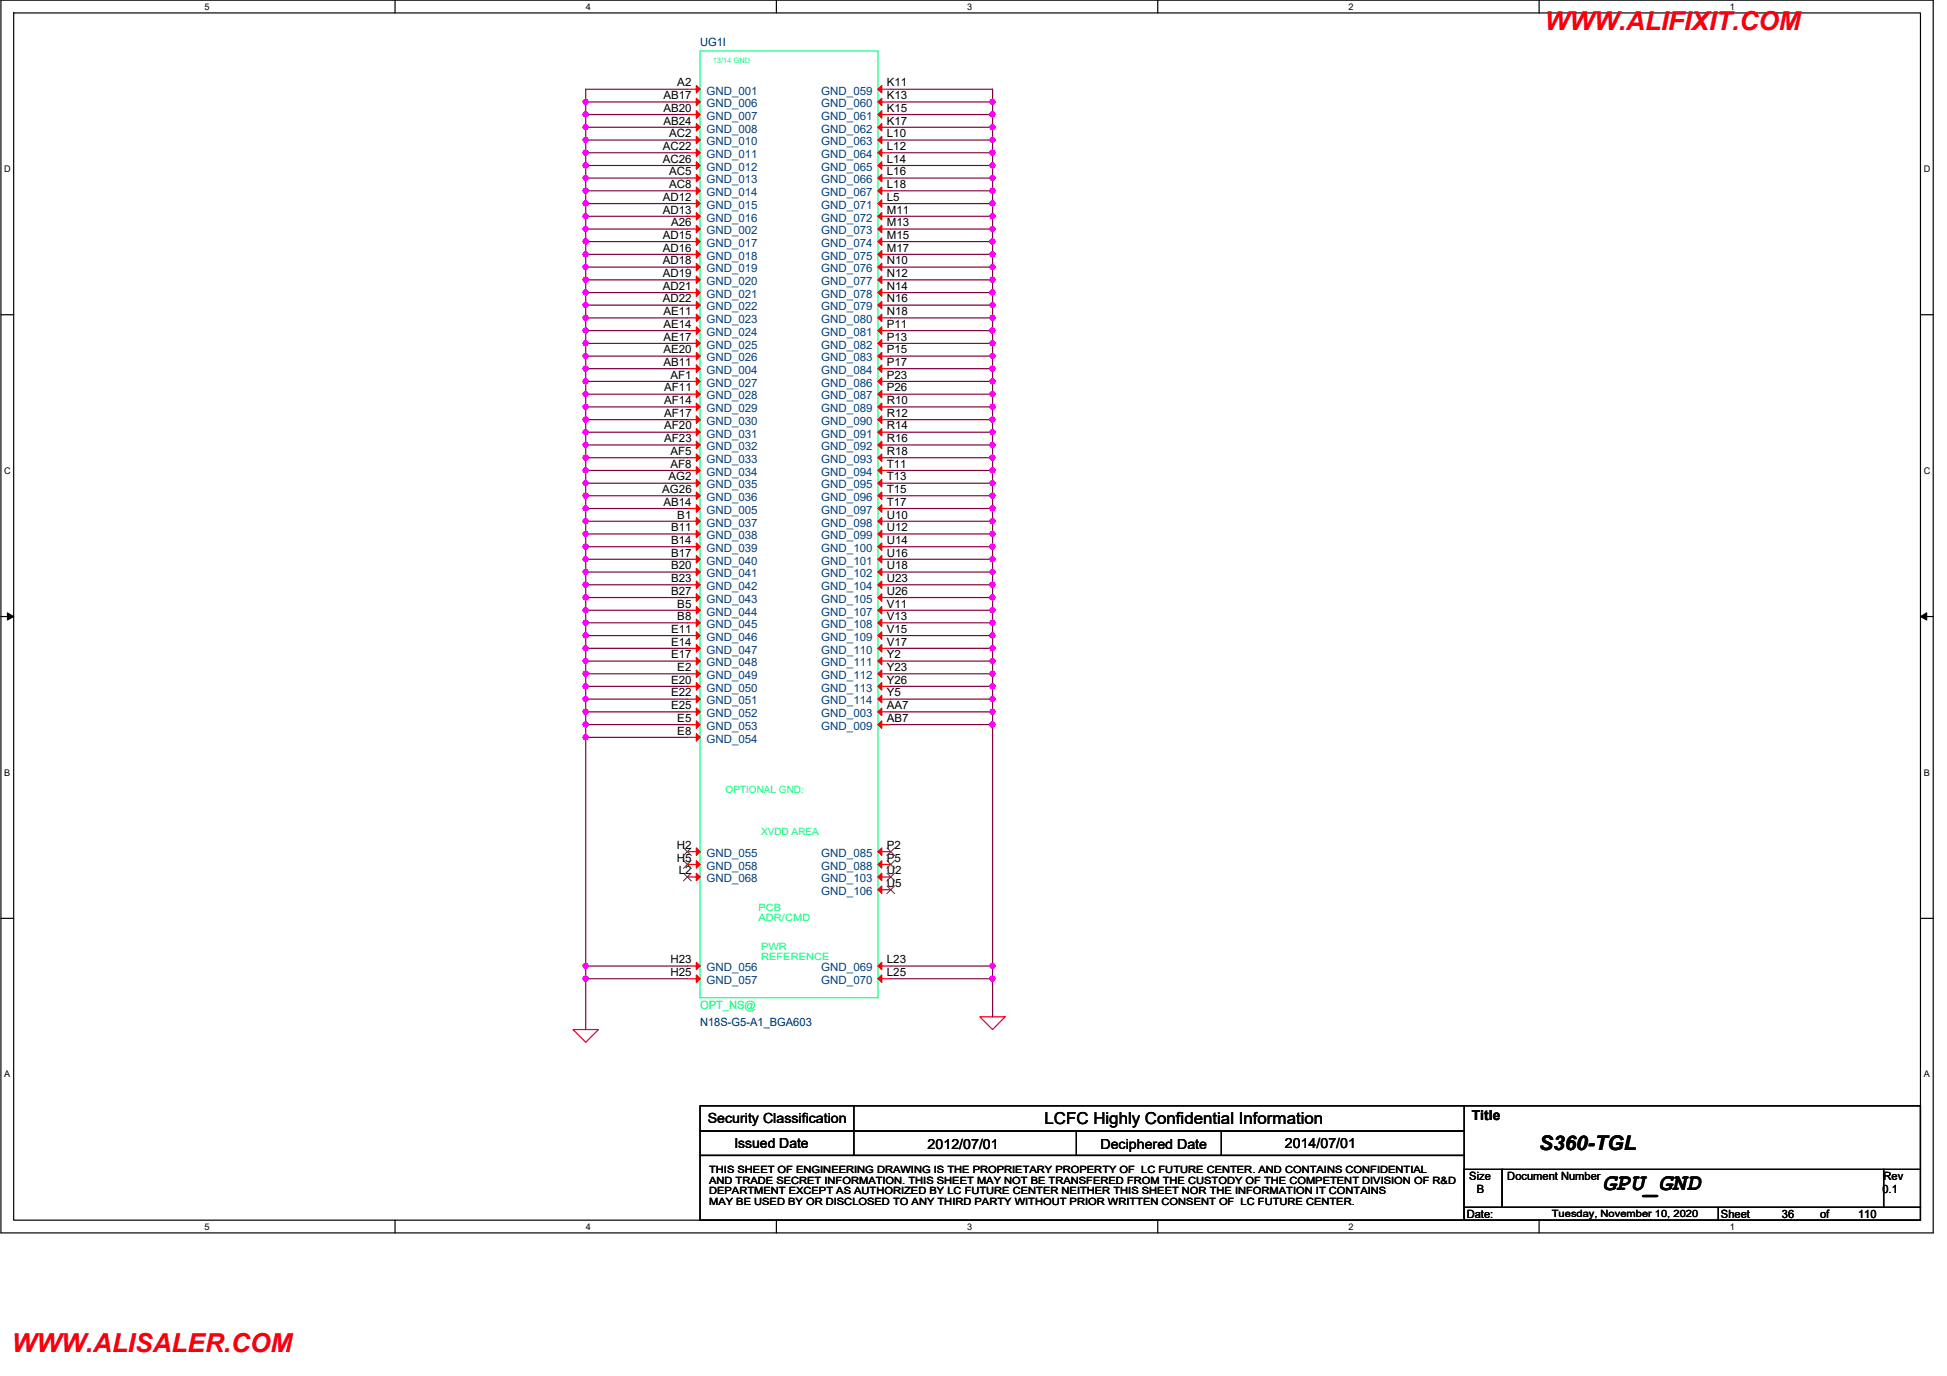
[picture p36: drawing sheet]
<svg xmlns="http://www.w3.org/2000/svg" width="420mm" height="297mm" viewBox="0 0 420 297" stroke-linecap="round" stroke-linejoin="round" font-family="sans-serif">
<defs><g id="words">
<g font-size="5.6" fill="#f00">
<text x="333.4" y="6.4">WWW.ALIFIXIT.COM</text>
<text x="2.5" y="291.9">WWW.ALISALER.COM</text>
</g>
<text font-size="5.2" x="345.9" y="256.8">GPU_GND</text>
<text font-size="4.4" x="332.1" y="248.2">S360-TGL</text>
<text font-size="3.6" x="225.4" y="242.7">LCFC Highly Confidential Information</text>
<g font-size="3">
<text x="152.7" y="242.5">Security Classification</text>
<text x="317.6" y="241.7">Title</text>
<text x="158.5" y="247.7">Issued Date</text>
<text x="200.2" y="248">2012/07/01</text>
<text x="237.5" y="248">Deciphered Date</text>
<text x="277.3" y="247.7">2014/07/01</text>
</g>
<g font-size="2.5" fill="#000080">
<text x="151.1" y="10">UG1I</text>
<text x="151.1" y="221.5">N18S-G5-A1_BGA603</text>
</g>
<g font-size="2.5">
<text x="143.2" y="21.4">AB17</text>
<text x="146.2" y="18.7">A2</text>
<text x="191.4" y="21.4">K13</text>
<text x="191.4" y="18.7">K11</text>
<text x="143.2" y="26.9">AB24</text>
<text x="143.2" y="24.1">AB20</text>
<text x="144.4" y="29.6">AC2</text>
<text x="191.4" y="29.6">L10</text>
<text x="191.4" y="26.9">K17</text>
<text x="191.4" y="24.1">K15</text>
<text x="143" y="35.1">AC26</text>
<text x="143" y="32.4">AC22</text>
<text x="191.4" y="35.1">L14</text>
<text x="191.4" y="32.4">L12</text>
<text x="144.4" y="40.6">AC8</text>
<text x="144.4" y="37.8">AC5</text>
<text x="191.4" y="40.6">L18</text>
<text x="191.4" y="37.8">L16</text>
<text x="143" y="46.1">AD13</text>
<text x="143" y="43.3">AD12</text>
<text x="191.4" y="46.1">M11</text>
<text x="191.4" y="43.3">L5</text>
<text x="143" y="51.6">AD15</text>
<text x="144.8" y="48.9">A26</text>
<text x="191.4" y="51.6">M15</text>
<text x="191.4" y="48.9">M13</text>
<text x="143" y="59.8">AD19</text>
<text x="143" y="57.1">AD18</text>
<text x="143" y="54.3">AD16</text>
<text x="191.4" y="59.8">N12</text>
<text x="191.4" y="57.1">N10</text>
<text x="191.4" y="54.3">M17</text>
<text x="143" y="65.3">AD22</text>
<text x="143" y="62.6">AD21</text>
<text x="191.4" y="65.3">N16</text>
<text x="191.4" y="62.6">N14</text>
<text x="143.2" y="70.8">AE14</text>
<text x="143.2" y="68">AE11</text>
<text x="191.4" y="70.8">P11</text>
<text x="191.4" y="68">N18</text>
<text x="143.2" y="76.3">AE20</text>
<text x="143.2" y="73.5">AE17</text>
<text x="191.4" y="76.3">P15</text>
<text x="191.4" y="73.5">P13</text>
<text x="143.2" y="79">AB11</text>
<text x="144.7" y="81.7">AF1</text>
<text x="191.4" y="81.7">P23</text>
<text x="191.4" y="79">P17</text>
<text x="143.3" y="87.2">AF14</text>
<text x="143.3" y="84.5">AF11</text>
<text x="191.4" y="87.2">R10</text>
<text x="191.4" y="84.5">P26</text>
<text x="143.3" y="95.5">AF23</text>
<text x="143.3" y="92.7">AF20</text>
<text x="143.3" y="90">AF17</text>
<text x="191.4" y="95.5">R16</text>
<text x="191.4" y="92.7">R14</text>
<text x="191.4" y="90">R12</text>
<text x="144.7" y="101">AF8</text>
<text x="144.7" y="98.2">AF5</text>
<text x="191.4" y="101">T11</text>
<text x="191.4" y="98.2">R18</text>
<text x="142.9" y="106.4">AG26</text>
<text x="144.3" y="103.7">AG2</text>
<text x="191.4" y="106.4">T15</text>
<text x="191.4" y="103.7">T13</text>
<text x="143.2" y="109.2">AB14</text>
<text x="146.2" y="111.9">B1</text>
<text x="191.4" y="111.9">U10</text>
<text x="191.4" y="109.2">T17</text>
<text x="144.8" y="117.4">B14</text>
<text x="144.8" y="114.7">B11</text>
<text x="191.4" y="117.4">U14</text>
<text x="191.4" y="114.7">U12</text>
<text x="144.8" y="125.6">B23</text>
<text x="144.8" y="122.9">B20</text>
<text x="144.8" y="120.1">B17</text>
<text x="191.4" y="125.6">U23</text>
<text x="191.4" y="122.9">U18</text>
<text x="191.4" y="120.1">U16</text>
<text x="144.8" y="128.4">B27</text>
<text x="146.2" y="131.1">B5</text>
<text x="191.4" y="131.1">V11</text>
<text x="191.4" y="128.4">U26</text>
<text x="144.8" y="136.6">E11</text>
<text x="146.2" y="133.9">B8</text>
<text x="191.4" y="136.6">V15</text>
<text x="191.4" y="133.9">V13</text>
<text x="144.8" y="142.1">E17</text>
<text x="144.8" y="139.4">E14</text>
<text x="191.4" y="142.1">Y2</text>
<text x="191.4" y="139.4">V17</text>
<text x="144.8" y="147.6">E20</text>
<text x="146.2" y="144.9">E2</text>
<text x="191.4" y="147.6">Y26</text>
<text x="191.4" y="144.9">Y23</text>
<text x="144.8" y="153.1">E25</text>
<text x="144.8" y="150.3">E22</text>
<text x="146.2" y="155.8">E5</text>
<text x="191.4" y="155.8">AB7</text>
<text x="191.4" y="153.1">AA7</text>
<text x="191.4" y="150.3">Y5</text>
<text x="146.2" y="158.6">E8</text>
<text x="146" y="183.3">H2</text>
<text x="191.4" y="183.3">P2</text>
<text x="146" y="186">H5</text>
<text x="146.5" y="188.7">L2</text>
<text x="191.4" y="191.5">U5</text>
<text x="191.4" y="188.7">U2</text>
<text x="191.4" y="186">P5</text>
<text x="144.7" y="207.9">H23</text>
<text x="191.4" y="207.9">L23</text>
<text x="144.7" y="210.7">H25</text>
<text x="191.4" y="210.7">L25</text>
<text x="317.1" y="254.7">Size</text>
<text x="318.7" y="257.4">B</text>
<text x="325.3" y="254.7">Document Number</text>
<text x="406.2" y="257.4">0.1</text>
<text x="406.5" y="254.7">Rev</text>
<text x="316.5" y="262.9">Date:</text>
<text x="371.4" y="262.9">Sheet</text>
<text x="384.5" y="262.9">36</text>
<text x="392.8" y="262.9">of</text>
<text x="401" y="262.9">110</text>
</g>
<g font-size="2.5" fill="#004080">
<text x="152.4" y="23.2">GND_006</text>
<text x="152.4" y="20.4">GND_001</text>
<text x="177.2" y="23.2">GND_060</text>
<text x="177.2" y="20.4">GND_059</text>
<text x="152.4" y="28.6">GND_008</text>
<text x="152.4" y="25.9">GND_007</text>
<text x="177.2" y="28.6">GND_062</text>
<text x="177.2" y="25.9">GND_061</text>
<text x="152.4" y="34.1">GND_011</text>
<text x="152.4" y="31.4">GND_010</text>
<text x="177.2" y="34.1">GND_064</text>
<text x="177.2" y="31.4">GND_063</text>
<text x="152.4" y="39.6">GND_013</text>
<text x="152.4" y="36.9">GND_012</text>
<text x="177.2" y="39.6">GND_066</text>
<text x="177.2" y="36.9">GND_065</text>
<text x="152.4" y="47.8">GND_016</text>
<text x="152.4" y="45.1">GND_015</text>
<text x="152.4" y="42.3">GND_014</text>
<text x="177.2" y="47.8">GND_072</text>
<text x="177.2" y="45.1">GND_071</text>
<text x="177.2" y="42.3">GND_067</text>
<text x="152.4" y="53.3">GND_017</text>
<text x="152.4" y="50.6">GND_002</text>
<text x="177.2" y="53.3">GND_074</text>
<text x="177.2" y="50.6">GND_073</text>
<text x="152.4" y="58.8">GND_019</text>
<text x="152.4" y="56">GND_018</text>
<text x="177.2" y="58.8">GND_076</text>
<text x="177.2" y="56">GND_075</text>
<text x="152.4" y="64.3">GND_021</text>
<text x="152.4" y="61.6">GND_020</text>
<text x="177.2" y="64.3">GND_078</text>
<text x="177.2" y="61.6">GND_077</text>
<text x="152.4" y="69.8">GND_023</text>
<text x="152.4" y="67">GND_022</text>
<text x="177.2" y="69.8">GND_080</text>
<text x="177.2" y="67">GND_079</text>
<text x="152.4" y="75.3">GND_025</text>
<text x="152.4" y="72.5">GND_024</text>
<text x="177.2" y="75.3">GND_082</text>
<text x="177.2" y="72.5">GND_081</text>
<text x="152.4" y="83.5">GND_027</text>
<text x="152.4" y="80.7">GND_004</text>
<text x="152.4" y="78">GND_026</text>
<text x="177.2" y="83.5">GND_086</text>
<text x="177.2" y="80.7">GND_084</text>
<text x="177.2" y="78">GND_083</text>
<text x="152.4" y="89">GND_029</text>
<text x="152.4" y="86.2">GND_028</text>
<text x="177.2" y="89">GND_089</text>
<text x="177.2" y="86.2">GND_087</text>
<text x="152.4" y="94.4">GND_031</text>
<text x="152.4" y="91.7">GND_030</text>
<text x="177.2" y="94.4">GND_091</text>
<text x="177.2" y="91.7">GND_090</text>
<text x="152.4" y="99.9">GND_033</text>
<text x="152.4" y="97.2">GND_032</text>
<text x="177.2" y="99.9">GND_093</text>
<text x="177.2" y="97.2">GND_092</text>
<text x="152.4" y="105.5">GND_035</text>
<text x="152.4" y="102.7">GND_034</text>
<text x="177.2" y="105.5">GND_095</text>
<text x="177.2" y="102.7">GND_094</text>
<text x="152.4" y="113.7">GND_037</text>
<text x="152.4" y="110.9">GND_005</text>
<text x="152.4" y="108.2">GND_036</text>
<text x="177.2" y="113.7">GND_098</text>
<text x="177.2" y="110.9">GND_097</text>
<text x="177.2" y="108.2">GND_096</text>
<text x="152.4" y="119.2">GND_039</text>
<text x="152.4" y="116.4">GND_038</text>
<text x="177.2" y="119.2">GND_100</text>
<text x="177.2" y="116.4">GND_099</text>
<text x="152.4" y="124.6">GND_041</text>
<text x="152.4" y="121.9">GND_040</text>
<text x="177.2" y="124.6">GND_102</text>
<text x="177.2" y="121.9">GND_101</text>
<text x="152.4" y="130.1">GND_043</text>
<text x="152.4" y="127.4">GND_042</text>
<text x="177.2" y="130.1">GND_105</text>
<text x="177.2" y="127.4">GND_104</text>
<text x="152.4" y="135.6">GND_045</text>
<text x="152.4" y="132.9">GND_044</text>
<text x="177.2" y="135.6">GND_108</text>
<text x="177.2" y="132.9">GND_107</text>
<text x="152.4" y="143.8">GND_048</text>
<text x="152.4" y="141.1">GND_047</text>
<text x="152.4" y="138.3">GND_046</text>
<text x="177.2" y="143.8">GND_111</text>
<text x="177.2" y="141.1">GND_110</text>
<text x="177.2" y="138.3">GND_109</text>
<text x="152.4" y="149.3">GND_050</text>
<text x="152.4" y="146.6">GND_049</text>
<text x="177.2" y="149.3">GND_113</text>
<text x="177.2" y="146.6">GND_112</text>
<text x="152.4" y="154.8">GND_052</text>
<text x="152.4" y="152.1">GND_051</text>
<text x="177.2" y="154.8">GND_003</text>
<text x="177.2" y="152.1">GND_114</text>
<text x="152.4" y="160.3">GND_054</text>
<text x="152.4" y="157.6">GND_053</text>
<text x="177.2" y="157.6">GND_009</text>
<text x="152.4" y="185">GND_055</text>
<text x="177.2" y="185">GND_085</text>
<text x="152.4" y="190.5">GND_068</text>
<text x="152.4" y="187.7">GND_058</text>
<text x="177.2" y="190.5">GND_103</text>
<text x="177.2" y="187.7">GND_088</text>
<text x="177.2" y="193.2">GND_106</text>
<text x="152.4" y="209.7">GND_056</text>
<text x="177.2" y="209.7">GND_069</text>
<text x="152.4" y="212.4">GND_057</text>
<text x="177.2" y="212.4">GND_070</text>
</g>
<text font-size="2.5" fill="#0f0" x="151.1" y="217.9">OPT_NS@</text>
<g font-size="2.2" fill="#00ff80">
<text x="156.6" y="171.3">OPTIONAL GND:</text>
<text x="164.2" y="180.3">XVDD AREA</text>
<text x="163.7" y="196.6">PCB</text>
<text x="163.7" y="198.8">ADR/CMD</text>
<text x="164.2" y="205">PWR</text>
<text x="164.2" y="207.3">REFERENCE</text>
</g>
<g font-size="2.2">
<text x="153" y="253.3">THIS SHEET OF ENGINEERING DRAWING IS THE PROPRIETARY PROPERTY OF LC FUTURE CENTER. AND CONTAINS CONFIDENTIAL</text>
<text x="153" y="255.6">AND TRADE SECRET INFORMATION. THIS SHEET MAY NOT BE TRANSFERED FROM THE CUSTODY OF THE COMPETENT DIVISION OF R&amp;D</text>
<text x="153" y="257.8">DEPARTMENT EXCEPT AS AUTHORIZED BY LC FUTURE CENTER NEITHER THIS SHEET NOR THE INFORMATION IT CONTAINS</text>
<text x="153" y="260.1">MAY BE USED BY OR DISCLOSED TO ANY THIRD PARTY WITHOUT PRIOR WRITTEN CONSENT OF LC FUTURE CENTER.</text>
<text x="334.9" y="262.6">Tuesday, November 10, 2020</text>
</g>
<g font-size="2">
<text x="44.1" y="2.1">5</text>
<text x="126.4" y="2.1">4</text>
<text x="208.7" y="2.1">3</text>
<text x="291" y="2.1">2</text>
<text x="373.3" y="2.1">1</text>
<text x=".9" y="37.1">D</text>
<text x="415.2" y="37.1">D</text>
<text x=".9" y="102.3">C</text>
<text x="415.2" y="102.3">C</text>
<text x=".9" y="167.4">B</text>
<text x="415.2" y="167.4">B</text>
<text x=".9" y="232.6">A</text>
<text x="415.2" y="232.6">A</text>
<text x="44.1" y="265.5">5</text>
<text x="126.4" y="265.5">4</text>
<text x="208.7" y="265.5">3</text>
<text x="291" y="265.5">2</text>
<text x="373.3" y="265.5">1</text>
</g>
<text font-size="1.6" fill="#00ff80" x="153.8" y="13.5">13/14 GND</text>
</g></defs>
<path d="M.2 0h417v266.1h-417zM3 2.8h411.4v260.6h-411.4z" fill="none" stroke="#000" stroke-width=".25"/>
<g fill="#fff">
<path d="M44.1 .3h1.1v2.2h-1.1z"/>
<path d="M44.1 263.7h1.1v2.2h-1.1z"/>
</g>
<path d="M85.2 0v2.8M85.2 263.4v2.7" fill="none" stroke="#000" stroke-width=".25"/>
<g fill="#fff">
<path d="M126.4 .3h1.1v2.2h-1.1z"/>
<path d="M126.4 263.7h1.1v2.2h-1.1z"/>
</g>
<path d="M167.5 0v2.8M167.5 263.4v2.7" fill="none" stroke="#000" stroke-width=".25"/>
<g fill="#fff">
<path d="M208.7 .3h1.1v2.2h-1.1z"/>
<path d="M208.7 263.7h1.1v2.2h-1.1z"/>
</g>
<path d="M249.8 0v2.8M249.8 263.4v2.7" fill="none" stroke="#000" stroke-width=".25"/>
<g fill="#fff">
<path d="M291 .3h1.1v2.2h-1.1z"/>
<path d="M291 263.7h1.1v2.2h-1.1z"/>
</g>
<path d="M332.1 0v2.8M332.1 263.4v2.7" fill="none" stroke="#000" stroke-width=".25"/>
<g fill="#fff">
<path d="M373.3 .3h1.1v2.2h-1.1z"/>
<path d="M373.3 263.7h1.1v2.2h-1.1z"/>
<path d="M.9 35.3h1.4v2.2h-1.4z"/>
<path d="M415.2 35.3h1.3v2.2h-1.3z"/>
<path d="M.9 100.5h1.4v2.2h-1.4z"/>
<path d="M415.2 100.5h1.3v2.2h-1.3z"/>
</g>
<path d="M.2 67.9h2.8M414.4 67.9h2.8" fill="none" stroke="#000" stroke-width=".25"/>
<g fill="#fff">
<path d="M.9 165.7h1.3v2.2h-1.3z"/>
<path d="M415.2 165.7h1.3v2.2h-1.3z"/>
</g>
<path d="M.2 133.1h2.8M414.4 133.1h2.8" fill="none" stroke="#000" stroke-width=".25"/>
<path d="M1.6 132.3l1.4 .8-1.4 .8zM414.4 133.1l1.4-.8v1.6z" fill="#000"/>
<path d="M1.6 132.3l1.4 .8-1.4 .8zM414.4 133.1l1.4-.8v1.6z" fill="none" stroke="#000" stroke-width=".22"/>
<g fill="#fff">
<path d="M.9 230.8h1.3v2.2h-1.3z"/>
<path d="M415.2 230.8h1.3v2.2h-1.3z"/>
</g>
<g fill="none" stroke="#000" stroke-width=".25">
<path d="M.2 198.2h2.8M414.4 198.2h2.8M151.1 238.7h164.9v5.5h-164.9zM184.3 238.7v10.7M315.7 238.7h98.7v13.7M151.1 244.2h164.9v5.2h-164.9zM151.1 249.4h164.9v14h-164.9zM232.3 244.2v5.2M263.6 244.2v5.2M316 252.4h8.2v8.2h-8.2zM324.2 252.4h82.3v8.2h-82.3zM406.5 252.4h7.9v8.2h-7.9z"/>
<path d="M316 260.6h54.8v2.8h-54.8zM370.8 260.6h43.6v2.8h-43.6z"/>
</g>
<path d="M211.4 219.5h5.5l-2.7 2.8zM123.6 222.2h5.5l-2.7 2.8z" fill="none" stroke="#f00" stroke-width=".25"/>
<g fill="none" stroke="#00ff80" stroke-width=".25">
<path d="M151.1 11h38.4v204.4h-38.4zM151.1 19.3h.1M189.5 19.3h.1M151.1 38.4h.1M151.1 35.7h.1M151.1 33h.1M151.1 30.2h.1M151.1 27.5h.1M151.1 24.7h.1M151.1 22h.1M189.5 38.4h.1M189.5 35.7h.1"/>
<path d="M189.5 33h.1M189.5 30.2h.1M189.5 27.5h.1M189.5 24.7h.1M189.5 22h.1M151.1 57.7h.1M151.1 54.9h.1M151.1 52.2h.1M151.1 46.7h.1M151.1 43.9h.1M151.1 41.2h.1M151.1 49.4h.1"/>
<path d="M189.5 57.7h.1M189.5 54.9h.1M189.5 52.2h.1M189.5 49.4h.1M189.5 46.7h.1M189.5 43.9h.1M189.5 41.2h.1M151.1 76.9h.1M151.1 74.1h.1M151.1 71.4h.1M151.1 68.6h.1M151.1 65.9h.1"/>
<path d="M151.1 63.2h.1M151.1 60.4h.1M151.1 79.6h.1M189.5 79.6h.1M189.5 76.9h.1M189.5 74.1h.1M189.5 71.4h.1M189.5 68.6h.1M189.5 65.9h.1M189.5 63.2h.1M189.5 60.4h.1M151.1 98.8h.1"/>
<path d="M151.1 96.1h.1M151.1 93.3h.1M151.1 90.6h.1M151.1 87.8h.1M151.1 85.1h.1M151.1 82.3h.1M189.5 98.8h.1M189.5 96.1h.1M189.5 93.3h.1M189.5 90.6h.1M189.5 87.8h.1M189.5 85.1h.1"/>
<path d="M189.5 82.3h.1M151.1 118h.1M151.1 115.3h.1M151.1 112.5h.1M151.1 107h.1M151.1 104.3h.1M151.1 101.6h.1M151.1 109.8h.1M189.5 118h.1M189.5 115.3h.1M189.5 112.5h.1M189.5 109.8h.1"/>
<path d="M189.5 107h.1M189.5 104.3h.1M189.5 101.6h.1M151.1 140h.1M151.1 137.2h.1M151.1 134.5h.1M151.1 131.7h.1M151.1 129h.1M151.1 126.2h.1M151.1 123.5h.1M151.1 120.7h.1M189.5 140h.1"/>
<path d="M189.5 137.2h.1M189.5 134.5h.1M189.5 131.7h.1M189.5 129h.1M189.5 126.2h.1M189.5 123.5h.1M189.5 120.7h.1M151.1 159.2h.1M151.1 156.4h.1M151.1 153.7h.1M151.1 150.9h.1M151.1 148.2h.1"/>
<path d="M151.1 145.5h.1M151.1 142.7h.1M189.5 156.4h.1M189.5 153.7h.1M189.5 150.9h.1M189.5 148.2h.1M189.5 145.5h.1M189.5 142.7h.1M151.1 189.3h.1M151.1 186.6h.1M151.1 183.9h.1M189.5 192.1h.1"/>
<path d="M189.5 189.3h.1M189.5 186.6h.1M189.5 183.9h.1M151.1 211.3h.1M151.1 208.5h.1M189.5 211.3h.1M189.5 208.5h.1"/>
</g>
<path d="M150.3 210.5l.8 .8-.8 .8z" fill="#f00"/>
<path d="M148.3 211.3h2.8M150.3 210.5l.8 .8-.8 .8z" fill="none" stroke="#f00" stroke-width=".25"/>
<path d="M150.3 207.7l.8 .8-.8 .8z" fill="#f00"/>
<path d="M148.3 208.5h2.8M150.3 207.7l.8 .8-.8 .8z" fill="none" stroke="#f00" stroke-width=".25"/>
<path d="M150.3 188.5l.8 .8-.8 .8z" fill="#f00"/>
<path d="M148.3 189.3h2.8M150.3 188.5l.8 .8-.8 .8z" fill="none" stroke="#f00" stroke-width=".25"/>
<path d="M147.5 188.5l1.7 1.7M149.1 188.5l-1.6 1.7" fill="none" stroke="#804000" stroke-width=".22"/>
<path d="M150.3 185.8l.8 .8-.8 .8z" fill="#f00"/>
<path d="M148.3 186.6h2.8M150.3 185.8l.8 .8-.8 .8z" fill="none" stroke="#f00" stroke-width=".25"/>
<path d="M147.5 185.8l1.7 1.7M149.1 185.8l-1.6 1.7" fill="none" stroke="#804000" stroke-width=".22"/>
<path d="M150.3 183l.8 .9-.8 .8z" fill="#f00"/>
<path d="M148.3 183.9h2.8M150.3 183l.8 .9-.8 .8z" fill="none" stroke="#f00" stroke-width=".25"/>
<path d="M147.5 183l1.7 1.7M149.1 183l-1.6 1.7" fill="none" stroke="#804000" stroke-width=".22"/>
<path d="M150.3 158.4l.8 .8-.8 .8z" fill="#f00"/>
<path d="M148.3 159.2h2.8M150.3 158.4l.8 .8-.8 .8z" fill="none" stroke="#f00" stroke-width=".25"/>
<path d="M150.3 155.6l.8 .8-.8 .8z" fill="#f00"/>
<path d="M148.3 156.4h2.8M150.3 155.6l.8 .8-.8 .8z" fill="none" stroke="#f00" stroke-width=".25"/>
<path d="M150.3 152.9l.8 .8-.8 .8z" fill="#f00"/>
<path d="M148.3 153.7h2.8M150.3 152.9l.8 .8-.8 .8z" fill="none" stroke="#f00" stroke-width=".25"/>
<path d="M150.3 150.1l.8 .8-.8 .8z" fill="#f00"/>
<path d="M148.3 150.9h2.8M150.3 150.1l.8 .8-.8 .8z" fill="none" stroke="#f00" stroke-width=".25"/>
<path d="M150.3 147.4l.8 .8-.8 .8z" fill="#f00"/>
<path d="M148.3 148.2h2.8M150.3 147.4l.8 .8-.8 .8z" fill="none" stroke="#f00" stroke-width=".25"/>
<path d="M150.3 144.7l.8 .8-.8 .8z" fill="#f00"/>
<path d="M148.3 145.5h2.8M150.3 144.7l.8 .8-.8 .8z" fill="none" stroke="#f00" stroke-width=".25"/>
<path d="M150.3 141.9l.8 .8-.8 .8z" fill="#f00"/>
<path d="M148.3 142.7h2.8M150.3 141.9l.8 .8-.8 .8z" fill="none" stroke="#f00" stroke-width=".25"/>
<path d="M150.3 139.1l.8 .9-.8 .8z" fill="#f00"/>
<path d="M148.3 140h2.8M150.3 139.1l.8 .9-.8 .8z" fill="none" stroke="#f00" stroke-width=".25"/>
<path d="M150.3 136.4l.8 .8-.8 .8z" fill="#f00"/>
<path d="M148.3 137.2h2.8M150.3 136.4l.8 .8-.8 .8z" fill="none" stroke="#f00" stroke-width=".25"/>
<path d="M150.3 133.6l.8 .9-.8 .8z" fill="#f00"/>
<path d="M148.3 134.5h2.8M150.3 133.6l.8 .9-.8 .8z" fill="none" stroke="#f00" stroke-width=".25"/>
<path d="M150.3 130.9l.8 .8-.8 .8z" fill="#f00"/>
<path d="M148.3 131.7h2.8M150.3 130.9l.8 .8-.8 .8z" fill="none" stroke="#f00" stroke-width=".25"/>
<path d="M150.3 128.2l.8 .8-.8 .8z" fill="#f00"/>
<path d="M148.3 129h2.8M150.3 128.2l.8 .8-.8 .8z" fill="none" stroke="#f00" stroke-width=".25"/>
<path d="M150.3 125.4l.8 .8-.8 .8z" fill="#f00"/>
<path d="M148.3 126.2h2.8M150.3 125.4l.8 .8-.8 .8z" fill="none" stroke="#f00" stroke-width=".25"/>
<path d="M150.3 122.7l.8 .8-.8 .8z" fill="#f00"/>
<path d="M148.3 123.5h2.8M150.3 122.7l.8 .8-.8 .8z" fill="none" stroke="#f00" stroke-width=".25"/>
<path d="M150.3 119.9l.8 .8-.8 .8z" fill="#f00"/>
<path d="M150.3 119.9l.8 .8-.8 .8zM148.3 120.7h2.8" fill="none" stroke="#f00" stroke-width=".25"/>
<path d="M150.3 117.2l.8 .8-.8 .8z" fill="#f00"/>
<path d="M148.3 118h2.8M150.3 117.2l.8 .8-.8 .8z" fill="none" stroke="#f00" stroke-width=".25"/>
<path d="M150.3 114.5l.8 .8-.8 .8z" fill="#f00"/>
<path d="M148.3 115.3h2.8M150.3 114.5l.8 .8-.8 .8z" fill="none" stroke="#f00" stroke-width=".25"/>
<path d="M150.3 111.7l.8 .8-.8 .8z" fill="#f00"/>
<path d="M148.3 112.5h2.8M150.3 111.7l.8 .8-.8 .8z" fill="none" stroke="#f00" stroke-width=".25"/>
<path d="M150.3 109l.8 .8-.8 .8z" fill="#f00"/>
<path d="M148.3 109.8h2.8M150.3 109l.8 .8-.8 .8z" fill="none" stroke="#f00" stroke-width=".25"/>
<path d="M150.3 106.2l.8 .8-.8 .8z" fill="#f00"/>
<path d="M148.3 107h2.8M150.3 106.2l.8 .8-.8 .8z" fill="none" stroke="#f00" stroke-width=".25"/>
<path d="M150.3 103.5l.8 .8-.8 .8z" fill="#f00"/>
<path d="M148.3 104.3h2.8M150.3 103.5l.8 .8-.8 .8z" fill="none" stroke="#f00" stroke-width=".25"/>
<path d="M150.3 100.8l.8 .8-.8 .8z" fill="#f00"/>
<path d="M148.3 101.6h2.8M150.3 100.8l.8 .8-.8 .8z" fill="none" stroke="#f00" stroke-width=".25"/>
<path d="M150.3 98l.8 .8-.8 .8z" fill="#f00"/>
<path d="M148.3 98.8h2.8M150.3 98l.8 .8-.8 .8z" fill="none" stroke="#f00" stroke-width=".25"/>
<path d="M150.3 95.2l.8 .9-.8 .8z" fill="#f00"/>
<path d="M148.3 96.1h2.8M150.3 95.2l.8 .9-.8 .8z" fill="none" stroke="#f00" stroke-width=".25"/>
<path d="M150.3 92.5l.8 .8-.8 .8z" fill="#f00"/>
<path d="M148.3 93.3h2.8M150.3 92.5l.8 .8-.8 .8z" fill="none" stroke="#f00" stroke-width=".25"/>
<path d="M150.3 89.8l.8 .8-.8 .8z" fill="#f00"/>
<path d="M148.3 90.6h2.8M150.3 89.8l.8 .8-.8 .8z" fill="none" stroke="#f00" stroke-width=".25"/>
<path d="M150.3 87l.8 .8-.8 .8z" fill="#f00"/>
<path d="M148.3 87.8h2.8M150.3 87l.8 .8-.8 .8z" fill="none" stroke="#f00" stroke-width=".25"/>
<path d="M150.3 84.3l.8 .8-.8 .8z" fill="#f00"/>
<path d="M148.3 85.1h2.8M150.3 84.3l.8 .8-.8 .8z" fill="none" stroke="#f00" stroke-width=".25"/>
<path d="M150.3 81.5l.8 .8-.8 .8z" fill="#f00"/>
<path d="M148.3 82.3h2.8M150.3 81.5l.8 .8-.8 .8z" fill="none" stroke="#f00" stroke-width=".25"/>
<path d="M150.3 78.8l.8 .8-.8 .8z" fill="#f00"/>
<path d="M148.3 79.6h2.8M150.3 78.8l.8 .8-.8 .8z" fill="none" stroke="#f00" stroke-width=".25"/>
<path d="M150.3 76.1l.8 .8-.8 .8z" fill="#f00"/>
<path d="M148.3 76.9h2.8M150.3 76.1l.8 .8-.8 .8z" fill="none" stroke="#f00" stroke-width=".25"/>
<path d="M150.3 73.3l.8 .8-.8 .8z" fill="#f00"/>
<path d="M148.3 74.1h2.8M150.3 73.3l.8 .8-.8 .8z" fill="none" stroke="#f00" stroke-width=".25"/>
<path d="M150.3 70.6l.8 .8-.8 .8z" fill="#f00"/>
<path d="M148.3 71.4h2.8M150.3 70.6l.8 .8-.8 .8z" fill="none" stroke="#f00" stroke-width=".25"/>
<path d="M150.3 67.8l.8 .8-.8 .8z" fill="#f00"/>
<path d="M148.3 68.6h2.8M150.3 67.8l.8 .8-.8 .8z" fill="none" stroke="#f00" stroke-width=".25"/>
<path d="M150.3 65.1l.8 .8-.8 .8z" fill="#f00"/>
<path d="M148.3 65.9h2.8M150.3 65.1l.8 .8-.8 .8z" fill="none" stroke="#f00" stroke-width=".25"/>
<path d="M150.3 62.4l.8 .8-.8 .8z" fill="#f00"/>
<path d="M148.3 63.2h2.8M150.3 62.4l.8 .8-.8 .8z" fill="none" stroke="#f00" stroke-width=".25"/>
<path d="M150.3 59.6l.8 .8-.8 .8z" fill="#f00"/>
<path d="M150.3 59.6l.8 .8-.8 .8zM148.3 60.4h2.8" fill="none" stroke="#f00" stroke-width=".25"/>
<path d="M150.3 56.9l.8 .8-.8 .8z" fill="#f00"/>
<path d="M148.3 57.7h2.8M150.3 56.9l.8 .8-.8 .8z" fill="none" stroke="#f00" stroke-width=".25"/>
<path d="M150.3 54.1l.8 .8-.8 .8z" fill="#f00"/>
<path d="M148.3 54.9h2.8M150.3 54.1l.8 .8-.8 .8z" fill="none" stroke="#f00" stroke-width=".25"/>
<path d="M150.3 51.4l.8 .8-.8 .8z" fill="#f00"/>
<path d="M148.3 52.2h2.8M150.3 51.4l.8 .8-.8 .8z" fill="none" stroke="#f00" stroke-width=".25"/>
<path d="M150.3 48.6l.8 .8-.8 .8z" fill="#f00"/>
<path d="M148.3 49.4h2.8M150.3 48.6l.8 .8-.8 .8z" fill="none" stroke="#f00" stroke-width=".25"/>
<path d="M150.3 45.9l.8 .8-.8 .8z" fill="#f00"/>
<path d="M148.3 46.7h2.8M150.3 45.9l.8 .8-.8 .8z" fill="none" stroke="#f00" stroke-width=".25"/>
<path d="M150.3 43.1l.8 .8-.8 .8z" fill="#f00"/>
<path d="M148.3 43.9h2.8M150.3 43.1l.8 .8-.8 .8z" fill="none" stroke="#f00" stroke-width=".25"/>
<path d="M150.3 40.4l.8 .8-.8 .8z" fill="#f00"/>
<path d="M148.3 41.2h2.8M150.3 40.4l.8 .8-.8 .8z" fill="none" stroke="#f00" stroke-width=".25"/>
<path d="M150.3 37.6l.8 .8-.8 .8z" fill="#f00"/>
<path d="M148.3 38.4h2.8M150.3 37.6l.8 .8-.8 .8z" fill="none" stroke="#f00" stroke-width=".25"/>
<path d="M150.3 34.9l.8 .8-.8 .8z" fill="#f00"/>
<path d="M148.3 35.7h2.8M150.3 34.9l.8 .8-.8 .8z" fill="none" stroke="#f00" stroke-width=".25"/>
<path d="M150.3 32.2l.8 .8-.8 .8z" fill="#f00"/>
<path d="M148.3 33h2.8M150.3 32.2l.8 .8-.8 .8z" fill="none" stroke="#f00" stroke-width=".25"/>
<path d="M150.3 29.4l.8 .8-.8 .8z" fill="#f00"/>
<path d="M148.3 30.2h2.8M150.3 29.4l.8 .8-.8 .8z" fill="none" stroke="#f00" stroke-width=".25"/>
<path d="M150.3 26.7l.8 .8-.8 .8z" fill="#f00"/>
<path d="M148.3 27.5h2.8M150.3 26.7l.8 .8-.8 .8z" fill="none" stroke="#f00" stroke-width=".25"/>
<path d="M150.3 23.9l.8 .8-.8 .8z" fill="#f00"/>
<path d="M148.3 24.7h2.8M150.3 23.9l.8 .8-.8 .8z" fill="none" stroke="#f00" stroke-width=".25"/>
<path d="M150.3 21.2l.8 .8-.8 .8z" fill="#f00"/>
<path d="M148.3 22h2.8M150.3 21.2l.8 .8-.8 .8z" fill="none" stroke="#f00" stroke-width=".25"/>
<path d="M150.3 18.5l.8 .8-.8 .8z" fill="#f00"/>
<path d="M148.3 19.3h2.8M150.3 18.5l.8 .8-.8 .8z" fill="none" stroke="#f00" stroke-width=".25"/>
<path d="M189.5 211.3l.8-.8v1.6z" fill="#f00"/>
<path d="M189.5 211.3l.8-.8v1.6zM189.5 211.3h2.7" fill="none" stroke="#f00" stroke-width=".25"/>
<path d="M189.5 208.5l.8-.8v1.6z" fill="#f00"/>
<path d="M189.5 208.5l.8-.8v1.6zM189.5 208.5h2.7" fill="none" stroke="#f00" stroke-width=".25"/>
<path d="M189.5 192.1l.8-.8v1.6z" fill="#f00"/>
<path d="M189.5 192.1l.8-.8v1.6zM189.5 192.1h2.7" fill="none" stroke="#f00" stroke-width=".25"/>
<path d="M191.4 191.3l1.7 1.6M193 191.3l-1.6 1.6" fill="none" stroke="#804000" stroke-width=".22"/>
<path d="M189.5 189.3l.8-.8v1.6z" fill="#f00"/>
<path d="M189.5 189.3l.8-.8v1.6zM189.5 189.3h2.7" fill="none" stroke="#f00" stroke-width=".25"/>
<path d="M191.4 188.5l1.7 1.7M193 188.5l-1.6 1.7" fill="none" stroke="#804000" stroke-width=".22"/>
<path d="M189.5 186.6l.8-.8v1.6z" fill="#f00"/>
<path d="M189.5 186.6l.8-.8v1.6zM189.5 186.6h2.7" fill="none" stroke="#f00" stroke-width=".25"/>
<path d="M191.4 185.8l1.7 1.7M193 185.8l-1.6 1.7" fill="none" stroke="#804000" stroke-width=".22"/>
<path d="M189.5 183.9l.8-.9v1.7z" fill="#f00"/>
<path d="M189.5 183.9l.8-.9v1.7zM189.5 183.9h2.7" fill="none" stroke="#f00" stroke-width=".25"/>
<path d="M191.4 183l1.7 1.7M193 183l-1.6 1.7" fill="none" stroke="#804000" stroke-width=".22"/>
<path d="M189.5 156.4l.8-.8v1.6z" fill="#f00"/>
<path d="M189.5 156.4l.8-.8v1.6zM189.5 156.4h2.7" fill="none" stroke="#f00" stroke-width=".25"/>
<path d="M189.5 153.7l.8-.8v1.6z" fill="#f00"/>
<path d="M189.5 153.7l.8-.8v1.6zM189.5 153.7h2.7" fill="none" stroke="#f00" stroke-width=".25"/>
<path d="M189.5 150.9l.8-.8v1.6z" fill="#f00"/>
<path d="M189.5 150.9l.8-.8v1.6zM189.5 150.9h2.7" fill="none" stroke="#f00" stroke-width=".25"/>
<path d="M189.5 148.2l.8-.8v1.6z" fill="#f00"/>
<path d="M189.5 148.2l.8-.8v1.6zM189.5 148.2h2.7" fill="none" stroke="#f00" stroke-width=".25"/>
<path d="M189.5 145.5l.8-.8v1.6z" fill="#f00"/>
<path d="M189.5 145.5l.8-.8v1.6zM189.5 145.5h2.7" fill="none" stroke="#f00" stroke-width=".25"/>
<path d="M189.5 142.7l.8-.8v1.6z" fill="#f00"/>
<path d="M189.5 142.7l.8-.8v1.6zM189.5 142.7h2.7" fill="none" stroke="#f00" stroke-width=".25"/>
<path d="M189.5 140l.8-.9v1.7z" fill="#f00"/>
<path d="M189.5 140l.8-.9v1.7zM189.5 140h2.7" fill="none" stroke="#f00" stroke-width=".25"/>
<path d="M189.5 137.2l.8-.8v1.6z" fill="#f00"/>
<path d="M189.5 137.2l.8-.8v1.6zM189.5 137.2h2.7" fill="none" stroke="#f00" stroke-width=".25"/>
<path d="M189.5 134.5l.8-.9v1.7z" fill="#f00"/>
<path d="M189.5 134.5l.8-.9v1.7zM189.5 134.5h2.7" fill="none" stroke="#f00" stroke-width=".25"/>
<path d="M189.5 131.7l.8-.8v1.6z" fill="#f00"/>
<path d="M189.5 131.7l.8-.8v1.6zM189.5 131.7h2.7" fill="none" stroke="#f00" stroke-width=".25"/>
<path d="M189.5 129l.8-.8v1.6z" fill="#f00"/>
<path d="M189.5 129l.8-.8v1.6zM189.5 129h2.7" fill="none" stroke="#f00" stroke-width=".25"/>
<path d="M189.5 126.2l.8-.8v1.6z" fill="#f00"/>
<path d="M189.5 126.2l.8-.8v1.6zM189.5 126.2h2.7" fill="none" stroke="#f00" stroke-width=".25"/>
<path d="M189.5 123.5l.8-.8v1.6z" fill="#f00"/>
<path d="M189.5 123.5l.8-.8v1.6zM189.5 123.5h2.7" fill="none" stroke="#f00" stroke-width=".25"/>
<path d="M189.5 120.7l.8-.8v1.6z" fill="#f00"/>
<path d="M189.5 120.7l.8-.8v1.6zM189.5 120.7h2.7" fill="none" stroke="#f00" stroke-width=".25"/>
<path d="M189.5 118l.8-.8v1.6z" fill="#f00"/>
<path d="M189.5 118l.8-.8v1.6zM189.5 118h2.7" fill="none" stroke="#f00" stroke-width=".25"/>
<path d="M189.5 115.3l.8-.8v1.6z" fill="#f00"/>
<path d="M189.5 115.3l.8-.8v1.6zM189.5 115.3h2.7" fill="none" stroke="#f00" stroke-width=".25"/>
<path d="M189.5 112.5l.8-.8v1.6z" fill="#f00"/>
<path d="M189.5 112.5l.8-.8v1.6zM189.5 112.5h2.7" fill="none" stroke="#f00" stroke-width=".25"/>
<path d="M189.5 109.8l.8-.8v1.6z" fill="#f00"/>
<path d="M189.5 109.8l.8-.8v1.6zM189.5 109.8h2.7" fill="none" stroke="#f00" stroke-width=".25"/>
<path d="M189.5 107l.8-.8v1.6z" fill="#f00"/>
<path d="M189.5 107l.8-.8v1.6zM189.5 107h2.7" fill="none" stroke="#f00" stroke-width=".25"/>
<path d="M189.5 104.3l.8-.8v1.6z" fill="#f00"/>
<path d="M189.5 104.3l.8-.8v1.6zM189.5 104.3h2.7" fill="none" stroke="#f00" stroke-width=".25"/>
<path d="M189.5 101.6l.8-.8v1.6z" fill="#f00"/>
<path d="M189.5 101.6l.8-.8v1.6zM189.5 101.6h2.7" fill="none" stroke="#f00" stroke-width=".25"/>
<path d="M189.5 98.8l.8-.8v1.6z" fill="#f00"/>
<path d="M189.5 98.8l.8-.8v1.6zM189.5 98.8h2.7" fill="none" stroke="#f00" stroke-width=".25"/>
<path d="M189.5 96.1l.8-.9v1.7z" fill="#f00"/>
<path d="M189.5 96.1l.8-.9v1.7zM189.5 96.1h2.7" fill="none" stroke="#f00" stroke-width=".25"/>
<path d="M189.5 93.3l.8-.8v1.6z" fill="#f00"/>
<path d="M189.5 93.3l.8-.8v1.6zM189.5 93.3h2.7" fill="none" stroke="#f00" stroke-width=".25"/>
<path d="M189.5 90.6l.8-.8v1.6z" fill="#f00"/>
<path d="M189.5 90.6l.8-.8v1.6zM189.5 90.6h2.7" fill="none" stroke="#f00" stroke-width=".25"/>
<path d="M189.5 87.8l.8-.8v1.6z" fill="#f00"/>
<path d="M189.5 87.8l.8-.8v1.6zM189.5 87.8h2.7" fill="none" stroke="#f00" stroke-width=".25"/>
<path d="M189.5 85.1l.8-.8v1.6z" fill="#f00"/>
<path d="M189.5 85.1l.8-.8v1.6zM189.5 85.1h2.7" fill="none" stroke="#f00" stroke-width=".25"/>
<path d="M189.5 82.3l.8-.8v1.6z" fill="#f00"/>
<path d="M189.5 82.3l.8-.8v1.6zM189.5 82.3h2.7" fill="none" stroke="#f00" stroke-width=".25"/>
<path d="M189.5 79.6l.8-.8v1.6z" fill="#f00"/>
<path d="M189.5 79.6l.8-.8v1.6zM189.5 79.6h2.7" fill="none" stroke="#f00" stroke-width=".25"/>
<path d="M189.5 76.9l.8-.8v1.6z" fill="#f00"/>
<path d="M189.5 76.9l.8-.8v1.6zM189.5 76.9h2.7" fill="none" stroke="#f00" stroke-width=".25"/>
<path d="M189.5 74.1l.8-.8v1.6z" fill="#f00"/>
<path d="M189.5 74.1l.8-.8v1.6zM189.5 74.1h2.7" fill="none" stroke="#f00" stroke-width=".25"/>
<path d="M189.5 71.4l.8-.8v1.6z" fill="#f00"/>
<path d="M189.5 71.4l.8-.8v1.6zM189.5 71.4h2.7" fill="none" stroke="#f00" stroke-width=".25"/>
<path d="M189.5 68.6l.8-.8v1.6z" fill="#f00"/>
<path d="M189.5 68.6l.8-.8v1.6zM189.5 68.6h2.7" fill="none" stroke="#f00" stroke-width=".25"/>
<path d="M189.5 65.9l.8-.8v1.6z" fill="#f00"/>
<path d="M189.5 65.9l.8-.8v1.6zM189.5 65.9h2.7" fill="none" stroke="#f00" stroke-width=".25"/>
<path d="M189.5 63.2l.8-.8v1.6z" fill="#f00"/>
<path d="M189.5 63.2l.8-.8v1.6zM189.5 63.2h2.7" fill="none" stroke="#f00" stroke-width=".25"/>
<path d="M189.5 60.4l.8-.8v1.6z" fill="#f00"/>
<path d="M189.5 60.4l.8-.8v1.6zM189.5 60.4h2.7" fill="none" stroke="#f00" stroke-width=".25"/>
<path d="M189.5 57.7l.8-.8v1.6z" fill="#f00"/>
<path d="M189.5 57.7l.8-.8v1.6zM189.5 57.7h2.7" fill="none" stroke="#f00" stroke-width=".25"/>
<path d="M189.5 54.9l.8-.8v1.6z" fill="#f00"/>
<path d="M189.5 54.9l.8-.8v1.6zM189.5 54.9h2.7" fill="none" stroke="#f00" stroke-width=".25"/>
<path d="M189.5 52.2l.8-.8v1.6z" fill="#f00"/>
<path d="M189.5 52.2l.8-.8v1.6zM189.5 52.2h2.7" fill="none" stroke="#f00" stroke-width=".25"/>
<path d="M189.5 49.4l.8-.8v1.6z" fill="#f00"/>
<path d="M189.5 49.4l.8-.8v1.6zM189.5 49.4h2.7" fill="none" stroke="#f00" stroke-width=".25"/>
<path d="M189.5 46.7l.8-.8v1.6z" fill="#f00"/>
<path d="M189.5 46.7l.8-.8v1.6zM189.5 46.7h2.7" fill="none" stroke="#f00" stroke-width=".25"/>
<path d="M189.5 43.9l.8-.8v1.6z" fill="#f00"/>
<path d="M189.5 43.9l.8-.8v1.6zM189.5 43.9h2.7" fill="none" stroke="#f00" stroke-width=".25"/>
<path d="M189.5 41.2l.8-.8v1.6z" fill="#f00"/>
<path d="M189.5 41.2l.8-.8v1.6zM189.5 41.2h2.7" fill="none" stroke="#f00" stroke-width=".25"/>
<path d="M189.5 38.4l.8-.8v1.6z" fill="#f00"/>
<path d="M189.5 38.4l.8-.8v1.6zM189.5 38.4h2.7" fill="none" stroke="#f00" stroke-width=".25"/>
<path d="M189.5 35.7l.8-.8v1.6z" fill="#f00"/>
<path d="M189.5 35.7l.8-.8v1.6zM189.5 35.7h2.7" fill="none" stroke="#f00" stroke-width=".25"/>
<path d="M189.5 33l.8-.8v1.6z" fill="#f00"/>
<path d="M189.5 33l.8-.8v1.6zM189.5 33h2.7" fill="none" stroke="#f00" stroke-width=".25"/>
<path d="M189.5 30.2l.8-.8v1.6z" fill="#f00"/>
<path d="M189.5 30.2l.8-.8v1.6zM189.5 30.2h2.7" fill="none" stroke="#f00" stroke-width=".25"/>
<path d="M189.5 27.5l.8-.8v1.6z" fill="#f00"/>
<path d="M189.5 27.5l.8-.8v1.6zM189.5 27.5h2.7" fill="none" stroke="#f00" stroke-width=".25"/>
<path d="M189.5 24.7l.8-.8v1.6z" fill="#f00"/>
<path d="M189.5 24.7l.8-.8v1.6zM189.5 24.7h2.7" fill="none" stroke="#f00" stroke-width=".25"/>
<path d="M189.5 22l.8-.8v1.6z" fill="#f00"/>
<path d="M189.5 22l.8-.8v1.6zM189.5 22h2.7" fill="none" stroke="#f00" stroke-width=".25"/>
<path d="M189.5 19.3l.8-.8v1.6z" fill="#f00"/>
<path d="M189.5 19.3l.8-.8v1.6zM189.5 19.3h2.7" fill="none" stroke="#f00" stroke-width=".25"/>
<path d="M126.4 19.3v8.2M126.4 68.6v2.8" fill="none" stroke="#800040" stroke-width=".25"/>
<circle cx="126.4" cy="71.3" r=".54" fill="#f0f"/>
<circle cx="126.4" cy="71.3" r=".54" fill="none" stroke="#f0f" stroke-width=".25"/>
<circle cx="126.4" cy="68.6" r=".54" fill="#f0f"/>
<circle cx="126.4" cy="68.6" r=".54" fill="none" stroke="#f0f" stroke-width=".25"/>
<path d="M126.4 63.2v5.4" fill="none" stroke="#800040" stroke-width=".25"/>
<circle cx="126.4" cy="65.8" r=".54" fill="#f0f"/>
<circle cx="126.4" cy="65.8" r=".54" fill="none" stroke="#f0f" stroke-width=".25"/>
<path d="M126.4 60.4v2.8" fill="none" stroke="#800040" stroke-width=".25"/>
<circle cx="126.4" cy="63.1" r=".54" fill="#f0f"/>
<circle cx="126.4" cy="63.1" r=".54" fill="none" stroke="#f0f" stroke-width=".25"/>
<circle cx="126.4" cy="60.4" r=".54" fill="#f0f"/>
<circle cx="126.4" cy="60.4" r=".54" fill="none" stroke="#f0f" stroke-width=".25"/>
<path d="M126.4 54.9v5.5" fill="none" stroke="#800040" stroke-width=".25"/>
<circle cx="126.4" cy="57.6" r=".54" fill="#f0f"/>
<circle cx="126.4" cy="57.6" r=".54" fill="none" stroke="#f0f" stroke-width=".25"/>
<path d="M126.4 52.2v2.7" fill="none" stroke="#800040" stroke-width=".25"/>
<circle cx="126.4" cy="52.1" r=".54" fill="#f0f"/>
<circle cx="126.4" cy="52.1" r=".54" fill="none" stroke="#f0f" stroke-width=".25"/>
<path d="M126.4 46.7v5.5" fill="none" stroke="#800040" stroke-width=".25"/>
<circle cx="126.4" cy="49.4" r=".54" fill="#f0f"/>
<circle cx="126.4" cy="49.4" r=".54" fill="none" stroke="#f0f" stroke-width=".25"/>
<circle cx="126.4" cy="46.7" r=".54" fill="#f0f"/>
<circle cx="126.4" cy="46.7" r=".54" fill="none" stroke="#f0f" stroke-width=".25"/>
<path d="M126.4 35.7v11" fill="none" stroke="#800040" stroke-width=".25"/>
<circle cx="126.4" cy="38.4" r=".54" fill="#f0f"/>
<circle cx="126.4" cy="38.4" r=".54" fill="none" stroke="#f0f" stroke-width=".25"/>
<circle cx="126.4" cy="35.7" r=".54" fill="#f0f"/>
<circle cx="126.4" cy="35.7" r=".54" fill="none" stroke="#f0f" stroke-width=".25"/>
<path d="M126.4 27.5v8.2M126.4 107v8.3" fill="none" stroke="#800040" stroke-width=".25"/>
<circle cx="126.4" cy="109.7" r=".54" fill="#f0f"/>
<circle cx="126.4" cy="109.7" r=".54" fill="none" stroke="#f0f" stroke-width=".25"/>
<circle cx="126.4" cy="107" r=".54" fill="#f0f"/>
<circle cx="126.4" cy="107" r=".54" fill="none" stroke="#f0f" stroke-width=".25"/>
<path d="M126.4 101.6v5.4" fill="none" stroke="#800040" stroke-width=".25"/>
<circle cx="126.4" cy="104.3" r=".54" fill="#f0f"/>
<circle cx="126.4" cy="104.3" r=".54" fill="none" stroke="#f0f" stroke-width=".25"/>
<circle cx="126.4" cy="101.5" r=".54" fill="#f0f"/>
<circle cx="126.4" cy="101.5" r=".54" fill="none" stroke="#f0f" stroke-width=".25"/>
<path d="M126.4 96.1v5.5" fill="none" stroke="#800040" stroke-width=".25"/>
<circle cx="126.4" cy="98.8" r=".54" fill="#f0f"/>
<circle cx="126.4" cy="98.8" r=".54" fill="none" stroke="#f0f" stroke-width=".25"/>
<circle cx="126.4" cy="96" r=".54" fill="#f0f"/>
<circle cx="126.4" cy="96" r=".54" fill="none" stroke="#f0f" stroke-width=".25"/>
<path d="M126.4 85.1v11" fill="none" stroke="#800040" stroke-width=".25"/>
<circle cx="126.4" cy="87.8" r=".54" fill="#f0f"/>
<circle cx="126.4" cy="87.8" r=".54" fill="none" stroke="#f0f" stroke-width=".25"/>
<circle cx="126.4" cy="85.1" r=".54" fill="#f0f"/>
<circle cx="126.4" cy="85.1" r=".54" fill="none" stroke="#f0f" stroke-width=".25"/>
<path d="M126.4 71.4v13.7" fill="none" stroke="#800040" stroke-width=".25"/>
<circle cx="126.4" cy="74.1" r=".54" fill="#f0f"/>
<circle cx="126.4" cy="74.1" r=".54" fill="none" stroke="#f0f" stroke-width=".25"/>
<path d="M126.4 150.9v8.3" fill="none" stroke="#800040" stroke-width=".25"/>
<circle cx="126.4" cy="153.6" r=".54" fill="#f0f"/>
<circle cx="126.4" cy="153.6" r=".54" fill="none" stroke="#f0f" stroke-width=".25"/>
<circle cx="126.4" cy="150.9" r=".54" fill="#f0f"/>
<circle cx="126.4" cy="150.9" r=".54" fill="none" stroke="#f0f" stroke-width=".25"/>
<path d="M126.4 148.2v2.7" fill="none" stroke="#800040" stroke-width=".25"/>
<circle cx="126.4" cy="148.1" r=".54" fill="#f0f"/>
<circle cx="126.4" cy="148.1" r=".54" fill="none" stroke="#f0f" stroke-width=".25"/>
<path d="M126.4 142.7v5.5" fill="none" stroke="#800040" stroke-width=".25"/>
<circle cx="126.4" cy="145.4" r=".54" fill="#f0f"/>
<circle cx="126.4" cy="145.4" r=".54" fill="none" stroke="#f0f" stroke-width=".25"/>
<path d="M126.4 140v2.7" fill="none" stroke="#800040" stroke-width=".25"/>
<circle cx="126.4" cy="142.7" r=".54" fill="#f0f"/>
<circle cx="126.4" cy="142.7" r=".54" fill="none" stroke="#f0f" stroke-width=".25"/>
<path d="M126.4 137.2v2.8" fill="none" stroke="#800040" stroke-width=".25"/>
<circle cx="126.4" cy="139.9" r=".54" fill="#f0f"/>
<circle cx="126.4" cy="139.9" r=".54" fill="none" stroke="#f0f" stroke-width=".25"/>
<path d="M126.4 134.5v2.7" fill="none" stroke="#800040" stroke-width=".25"/>
<circle cx="126.4" cy="137.2" r=".54" fill="#f0f"/>
<circle cx="126.4" cy="137.2" r=".54" fill="none" stroke="#f0f" stroke-width=".25"/>
<circle cx="126.4" cy="134.4" r=".54" fill="#f0f"/>
<circle cx="126.4" cy="134.4" r=".54" fill="none" stroke="#f0f" stroke-width=".25"/>
<path d="M126.4 126.2v8.3" fill="none" stroke="#800040" stroke-width=".25"/>
<circle cx="126.4" cy="129" r=".54" fill="#f0f"/>
<circle cx="126.4" cy="129" r=".54" fill="none" stroke="#f0f" stroke-width=".25"/>
<circle cx="126.4" cy="126.2" r=".54" fill="#f0f"/>
<circle cx="126.4" cy="126.2" r=".54" fill="none" stroke="#f0f" stroke-width=".25"/>
<path d="M126.4 120.7v5.5" fill="none" stroke="#800040" stroke-width=".25"/>
<circle cx="126.4" cy="123.5" r=".54" fill="#f0f"/>
<circle cx="126.4" cy="123.5" r=".54" fill="none" stroke="#f0f" stroke-width=".25"/>
<circle cx="126.4" cy="120.7" r=".54" fill="#f0f"/>
<circle cx="126.4" cy="120.7" r=".54" fill="none" stroke="#f0f" stroke-width=".25"/>
<path d="M126.4 118v2.7" fill="none" stroke="#800040" stroke-width=".25"/>
<circle cx="126.4" cy="118" r=".54" fill="#f0f"/>
<circle cx="126.4" cy="118" r=".54" fill="none" stroke="#f0f" stroke-width=".25"/>
<path d="M214.2 19.3v74M126.4 115.3v2.7M214.2 134.5v2.7" fill="none" stroke="#800040" stroke-width=".25"/>
<circle cx="214.2" cy="137.2" r=".54" fill="#f0f"/>
<circle cx="214.2" cy="137.2" r=".54" fill="none" stroke="#f0f" stroke-width=".25"/>
<path d="M126.4 22h21.9M214.2 93.3v41.2M214.2 137.2v19.2" fill="none" stroke="#800040" stroke-width=".25"/>
<circle cx="126.4" cy="22" r=".54" fill="#f0f"/>
<circle cx="126.4" cy="22" r=".54" fill="none" stroke="#f0f" stroke-width=".25"/>
<path d="M126.4 19.3h21.9M126.4 43.9h21.9" fill="none" stroke="#800040" stroke-width=".25"/>
<circle cx="126.4" cy="43.9" r=".54" fill="#f0f"/>
<circle cx="126.4" cy="43.9" r=".54" fill="none" stroke="#f0f" stroke-width=".25"/>
<path d="M126.4 41.2h21.9" fill="none" stroke="#800040" stroke-width=".25"/>
<circle cx="126.4" cy="41.2" r=".54" fill="#f0f"/>
<circle cx="126.4" cy="41.2" r=".54" fill="none" stroke="#f0f" stroke-width=".25"/>
<path d="M126.4 38.4h21.9M126.4 35.7h21.9M126.4 33h21.9" fill="none" stroke="#800040" stroke-width=".25"/>
<circle cx="126.4" cy="33" r=".54" fill="#f0f"/>
<circle cx="126.4" cy="33" r=".54" fill="none" stroke="#f0f" stroke-width=".25"/>
<path d="M126.4 30.2h21.9" fill="none" stroke="#800040" stroke-width=".25"/>
<circle cx="126.4" cy="30.2" r=".54" fill="#f0f"/>
<circle cx="126.4" cy="30.2" r=".54" fill="none" stroke="#f0f" stroke-width=".25"/>
<path d="M126.4 27.5h21.9" fill="none" stroke="#800040" stroke-width=".25"/>
<circle cx="126.4" cy="27.4" r=".54" fill="#f0f"/>
<circle cx="126.4" cy="27.4" r=".54" fill="none" stroke="#f0f" stroke-width=".25"/>
<path d="M126.4 24.7h21.9" fill="none" stroke="#800040" stroke-width=".25"/>
<circle cx="126.4" cy="24.7" r=".54" fill="#f0f"/>
<circle cx="126.4" cy="24.7" r=".54" fill="none" stroke="#f0f" stroke-width=".25"/>
<path d="M126.4 57.7h21.9M126.4 54.9h21.9M126.4 65.9h21.9M126.4 63.2h21.9M126.4 60.4h21.9" fill="none" stroke="#800040" stroke-width=".25"/>
<circle cx="126.4" cy="54.9" r=".54" fill="#f0f"/>
<circle cx="126.4" cy="54.9" r=".54" fill="none" stroke="#f0f" stroke-width=".25"/>
<path d="M126.4 52.2h21.9M126.4 49.4h21.9M126.4 46.7h21.9M126.4 87.8h21.9M126.4 85.1h21.9M126.4 82.3h21.9" fill="none" stroke="#800040" stroke-width=".25"/>
<circle cx="126.4" cy="82.3" r=".54" fill="#f0f"/>
<circle cx="126.4" cy="82.3" r=".54" fill="none" stroke="#f0f" stroke-width=".25"/>
<path d="M126.4 79.6h21.9" fill="none" stroke="#800040" stroke-width=".25"/>
<circle cx="126.4" cy="79.6" r=".54" fill="#f0f"/>
<circle cx="126.4" cy="79.6" r=".54" fill="none" stroke="#f0f" stroke-width=".25"/>
<path d="M126.4 76.9h21.9" fill="none" stroke="#800040" stroke-width=".25"/>
<circle cx="126.4" cy="76.9" r=".54" fill="#f0f"/>
<circle cx="126.4" cy="76.9" r=".54" fill="none" stroke="#f0f" stroke-width=".25"/>
<path d="M126.4 74.1h21.9M126.4 71.4h21.9M126.4 68.6h21.9M126.4 98.8h21.9M126.4 96.1h21.9M126.4 93.3h21.9M126.4 109.8h21.9M126.4 107h21.9M126.4 104.3h21.9M126.4 101.6h21.9" fill="none" stroke="#800040" stroke-width=".25"/>
<circle cx="126.4" cy="93.3" r=".54" fill="#f0f"/>
<circle cx="126.4" cy="93.3" r=".54" fill="none" stroke="#f0f" stroke-width=".25"/>
<path d="M126.4 90.6h21.9" fill="none" stroke="#800040" stroke-width=".25"/>
<circle cx="126.4" cy="90.6" r=".54" fill="#f0f"/>
<circle cx="126.4" cy="90.6" r=".54" fill="none" stroke="#f0f" stroke-width=".25"/>
<path d="M126.4 131.7h21.9" fill="none" stroke="#800040" stroke-width=".25"/>
<circle cx="126.4" cy="131.7" r=".54" fill="#f0f"/>
<circle cx="126.4" cy="131.7" r=".54" fill="none" stroke="#f0f" stroke-width=".25"/>
<path d="M126.4 118h21.9M126.4 115.3h21.9M126.4 129h21.9M126.4 126.2h21.9M126.4 123.5h21.9M126.4 120.7h21.9" fill="none" stroke="#800040" stroke-width=".25"/>
<circle cx="126.4" cy="115.2" r=".54" fill="#f0f"/>
<circle cx="126.4" cy="115.2" r=".54" fill="none" stroke="#f0f" stroke-width=".25"/>
<path d="M126.4 112.5h21.9" fill="none" stroke="#800040" stroke-width=".25"/>
<circle cx="126.4" cy="112.5" r=".54" fill="#f0f"/>
<circle cx="126.4" cy="112.5" r=".54" fill="none" stroke="#f0f" stroke-width=".25"/>
<path d="M126.4 140h21.9M126.4 137.2h21.9M126.4 134.5h21.9M126.4 153.7h21.9M126.4 150.9h21.9M126.4 148.2h21.9M126.4 145.5h21.9M126.4 142.7h21.9M126.4 159.2h21.9M126.4 156.4h21.9" fill="none" stroke="#800040" stroke-width=".25"/>
<circle cx="126.4" cy="156.4" r=".54" fill="#f0f"/>
<circle cx="126.4" cy="156.4" r=".54" fill="none" stroke="#f0f" stroke-width=".25"/>
<path d="M192.2 19.3h22M192.2 41.2h22" fill="none" stroke="#800040" stroke-width=".25"/>
<circle cx="214.2" cy="41.2" r=".54" fill="#f0f"/>
<circle cx="214.2" cy="41.2" r=".54" fill="none" stroke="#f0f" stroke-width=".25"/>
<path d="M192.2 38.4h22" fill="none" stroke="#800040" stroke-width=".25"/>
<circle cx="214.2" cy="38.4" r=".54" fill="#f0f"/>
<circle cx="214.2" cy="38.4" r=".54" fill="none" stroke="#f0f" stroke-width=".25"/>
<path d="M192.2 35.7h22" fill="none" stroke="#800040" stroke-width=".25"/>
<circle cx="214.2" cy="35.7" r=".54" fill="#f0f"/>
<circle cx="214.2" cy="35.7" r=".54" fill="none" stroke="#f0f" stroke-width=".25"/>
<path d="M192.2 33h22" fill="none" stroke="#800040" stroke-width=".25"/>
<circle cx="214.2" cy="33" r=".54" fill="#f0f"/>
<circle cx="214.2" cy="33" r=".54" fill="none" stroke="#f0f" stroke-width=".25"/>
<path d="M192.2 30.2h22" fill="none" stroke="#800040" stroke-width=".25"/>
<circle cx="214.2" cy="30.2" r=".54" fill="#f0f"/>
<circle cx="214.2" cy="30.2" r=".54" fill="none" stroke="#f0f" stroke-width=".25"/>
<path d="M192.2 27.5h22" fill="none" stroke="#800040" stroke-width=".25"/>
<circle cx="214.2" cy="27.4" r=".54" fill="#f0f"/>
<circle cx="214.2" cy="27.4" r=".54" fill="none" stroke="#f0f" stroke-width=".25"/>
<path d="M192.2 24.7h22" fill="none" stroke="#800040" stroke-width=".25"/>
<circle cx="214.2" cy="24.7" r=".54" fill="#f0f"/>
<circle cx="214.2" cy="24.7" r=".54" fill="none" stroke="#f0f" stroke-width=".25"/>
<path d="M192.2 22h22" fill="none" stroke="#800040" stroke-width=".25"/>
<circle cx="214.2" cy="22" r=".54" fill="#f0f"/>
<circle cx="214.2" cy="22" r=".54" fill="none" stroke="#f0f" stroke-width=".25"/>
<path d="M192.2 63.2h22" fill="none" stroke="#800040" stroke-width=".25"/>
<circle cx="214.2" cy="63.1" r=".54" fill="#f0f"/>
<circle cx="214.2" cy="63.1" r=".54" fill="none" stroke="#f0f" stroke-width=".25"/>
<path d="M192.2 60.4h22" fill="none" stroke="#800040" stroke-width=".25"/>
<circle cx="214.2" cy="60.4" r=".54" fill="#f0f"/>
<circle cx="214.2" cy="60.4" r=".54" fill="none" stroke="#f0f" stroke-width=".25"/>
<path d="M192.2 57.7h22" fill="none" stroke="#800040" stroke-width=".25"/>
<circle cx="214.2" cy="57.6" r=".54" fill="#f0f"/>
<circle cx="214.2" cy="57.6" r=".54" fill="none" stroke="#f0f" stroke-width=".25"/>
<path d="M192.2 54.9h22" fill="none" stroke="#800040" stroke-width=".25"/>
<circle cx="214.2" cy="54.9" r=".54" fill="#f0f"/>
<circle cx="214.2" cy="54.9" r=".54" fill="none" stroke="#f0f" stroke-width=".25"/>
<path d="M192.2 52.2h22" fill="none" stroke="#800040" stroke-width=".25"/>
<circle cx="214.2" cy="52.1" r=".54" fill="#f0f"/>
<circle cx="214.2" cy="52.1" r=".54" fill="none" stroke="#f0f" stroke-width=".25"/>
<path d="M192.2 49.4h22" fill="none" stroke="#800040" stroke-width=".25"/>
<circle cx="214.2" cy="49.4" r=".54" fill="#f0f"/>
<circle cx="214.2" cy="49.4" r=".54" fill="none" stroke="#f0f" stroke-width=".25"/>
<path d="M192.2 46.7h22" fill="none" stroke="#800040" stroke-width=".25"/>
<circle cx="214.2" cy="46.7" r=".54" fill="#f0f"/>
<circle cx="214.2" cy="46.7" r=".54" fill="none" stroke="#f0f" stroke-width=".25"/>
<path d="M192.2 43.9h22" fill="none" stroke="#800040" stroke-width=".25"/>
<circle cx="214.2" cy="43.9" r=".54" fill="#f0f"/>
<circle cx="214.2" cy="43.9" r=".54" fill="none" stroke="#f0f" stroke-width=".25"/>
<path d="M192.2 85.1h22" fill="none" stroke="#800040" stroke-width=".25"/>
<circle cx="214.2" cy="85.1" r=".54" fill="#f0f"/>
<circle cx="214.2" cy="85.1" r=".54" fill="none" stroke="#f0f" stroke-width=".25"/>
<path d="M192.2 82.3h22" fill="none" stroke="#800040" stroke-width=".25"/>
<circle cx="214.2" cy="82.3" r=".54" fill="#f0f"/>
<circle cx="214.2" cy="82.3" r=".54" fill="none" stroke="#f0f" stroke-width=".25"/>
<path d="M192.2 79.6h22" fill="none" stroke="#800040" stroke-width=".25"/>
<circle cx="214.2" cy="79.6" r=".54" fill="#f0f"/>
<circle cx="214.2" cy="79.6" r=".54" fill="none" stroke="#f0f" stroke-width=".25"/>
<path d="M192.2 76.9h22" fill="none" stroke="#800040" stroke-width=".25"/>
<circle cx="214.2" cy="76.9" r=".54" fill="#f0f"/>
<circle cx="214.2" cy="76.9" r=".54" fill="none" stroke="#f0f" stroke-width=".25"/>
<path d="M192.2 74.1h22" fill="none" stroke="#800040" stroke-width=".25"/>
<circle cx="214.2" cy="74.1" r=".54" fill="#f0f"/>
<circle cx="214.2" cy="74.1" r=".54" fill="none" stroke="#f0f" stroke-width=".25"/>
<path d="M192.2 71.4h22" fill="none" stroke="#800040" stroke-width=".25"/>
<circle cx="214.2" cy="71.3" r=".54" fill="#f0f"/>
<circle cx="214.2" cy="71.3" r=".54" fill="none" stroke="#f0f" stroke-width=".25"/>
<path d="M192.2 68.6h22" fill="none" stroke="#800040" stroke-width=".25"/>
<circle cx="214.2" cy="68.6" r=".54" fill="#f0f"/>
<circle cx="214.2" cy="68.6" r=".54" fill="none" stroke="#f0f" stroke-width=".25"/>
<path d="M192.2 65.9h22" fill="none" stroke="#800040" stroke-width=".25"/>
<circle cx="214.2" cy="65.8" r=".54" fill="#f0f"/>
<circle cx="214.2" cy="65.8" r=".54" fill="none" stroke="#f0f" stroke-width=".25"/>
<path d="M192.2 107h22" fill="none" stroke="#800040" stroke-width=".25"/>
<circle cx="214.2" cy="107" r=".54" fill="#f0f"/>
<circle cx="214.2" cy="107" r=".54" fill="none" stroke="#f0f" stroke-width=".25"/>
<path d="M192.2 104.3h22" fill="none" stroke="#800040" stroke-width=".25"/>
<circle cx="214.2" cy="104.3" r=".54" fill="#f0f"/>
<circle cx="214.2" cy="104.3" r=".54" fill="none" stroke="#f0f" stroke-width=".25"/>
<path d="M192.2 101.6h22" fill="none" stroke="#800040" stroke-width=".25"/>
<circle cx="214.2" cy="101.5" r=".54" fill="#f0f"/>
<circle cx="214.2" cy="101.5" r=".54" fill="none" stroke="#f0f" stroke-width=".25"/>
<path d="M192.2 98.8h22" fill="none" stroke="#800040" stroke-width=".25"/>
<circle cx="214.2" cy="98.8" r=".54" fill="#f0f"/>
<circle cx="214.2" cy="98.8" r=".54" fill="none" stroke="#f0f" stroke-width=".25"/>
<path d="M192.2 96.1h22" fill="none" stroke="#800040" stroke-width=".25"/>
<circle cx="214.2" cy="96" r=".54" fill="#f0f"/>
<circle cx="214.2" cy="96" r=".54" fill="none" stroke="#f0f" stroke-width=".25"/>
<path d="M192.2 93.3h22" fill="none" stroke="#800040" stroke-width=".25"/>
<circle cx="214.2" cy="93.3" r=".54" fill="#f0f"/>
<circle cx="214.2" cy="93.3" r=".54" fill="none" stroke="#f0f" stroke-width=".25"/>
<path d="M192.2 90.6h22" fill="none" stroke="#800040" stroke-width=".25"/>
<circle cx="214.2" cy="90.6" r=".54" fill="#f0f"/>
<circle cx="214.2" cy="90.6" r=".54" fill="none" stroke="#f0f" stroke-width=".25"/>
<path d="M192.2 87.8h22" fill="none" stroke="#800040" stroke-width=".25"/>
<circle cx="214.2" cy="87.8" r=".54" fill="#f0f"/>
<circle cx="214.2" cy="87.8" r=".54" fill="none" stroke="#f0f" stroke-width=".25"/>
<path d="M192.2 129h22" fill="none" stroke="#800040" stroke-width=".25"/>
<circle cx="214.2" cy="129" r=".54" fill="#f0f"/>
<circle cx="214.2" cy="129" r=".54" fill="none" stroke="#f0f" stroke-width=".25"/>
<path d="M192.2 126.2h22" fill="none" stroke="#800040" stroke-width=".25"/>
<circle cx="214.2" cy="126.2" r=".54" fill="#f0f"/>
<circle cx="214.2" cy="126.2" r=".54" fill="none" stroke="#f0f" stroke-width=".25"/>
<path d="M192.2 123.5h22" fill="none" stroke="#800040" stroke-width=".25"/>
<circle cx="214.2" cy="123.5" r=".54" fill="#f0f"/>
<circle cx="214.2" cy="123.5" r=".54" fill="none" stroke="#f0f" stroke-width=".25"/>
<path d="M192.2 120.7h22" fill="none" stroke="#800040" stroke-width=".25"/>
<circle cx="214.2" cy="120.7" r=".54" fill="#f0f"/>
<circle cx="214.2" cy="120.7" r=".54" fill="none" stroke="#f0f" stroke-width=".25"/>
<path d="M192.2 118h22" fill="none" stroke="#800040" stroke-width=".25"/>
<circle cx="214.2" cy="118" r=".54" fill="#f0f"/>
<circle cx="214.2" cy="118" r=".54" fill="none" stroke="#f0f" stroke-width=".25"/>
<path d="M192.2 115.3h22" fill="none" stroke="#800040" stroke-width=".25"/>
<circle cx="214.2" cy="115.2" r=".54" fill="#f0f"/>
<circle cx="214.2" cy="115.2" r=".54" fill="none" stroke="#f0f" stroke-width=".25"/>
<path d="M192.2 112.5h22" fill="none" stroke="#800040" stroke-width=".25"/>
<circle cx="214.2" cy="112.5" r=".54" fill="#f0f"/>
<circle cx="214.2" cy="112.5" r=".54" fill="none" stroke="#f0f" stroke-width=".25"/>
<path d="M192.2 109.8h22" fill="none" stroke="#800040" stroke-width=".25"/>
<circle cx="214.2" cy="109.7" r=".54" fill="#f0f"/>
<circle cx="214.2" cy="109.7" r=".54" fill="none" stroke="#f0f" stroke-width=".25"/>
<path d="M192.2 150.9h22" fill="none" stroke="#800040" stroke-width=".25"/>
<circle cx="214.2" cy="150.9" r=".54" fill="#f0f"/>
<circle cx="214.2" cy="150.9" r=".54" fill="none" stroke="#f0f" stroke-width=".25"/>
<path d="M192.2 148.2h22" fill="none" stroke="#800040" stroke-width=".25"/>
<circle cx="214.2" cy="148.1" r=".54" fill="#f0f"/>
<circle cx="214.2" cy="148.1" r=".54" fill="none" stroke="#f0f" stroke-width=".25"/>
<path d="M192.2 145.5h22" fill="none" stroke="#800040" stroke-width=".25"/>
<circle cx="214.2" cy="145.4" r=".54" fill="#f0f"/>
<circle cx="214.2" cy="145.4" r=".54" fill="none" stroke="#f0f" stroke-width=".25"/>
<path d="M192.2 142.7h22" fill="none" stroke="#800040" stroke-width=".25"/>
<circle cx="214.2" cy="142.7" r=".54" fill="#f0f"/>
<circle cx="214.2" cy="142.7" r=".54" fill="none" stroke="#f0f" stroke-width=".25"/>
<path d="M192.2 140h22" fill="none" stroke="#800040" stroke-width=".25"/>
<circle cx="214.2" cy="139.9" r=".54" fill="#f0f"/>
<circle cx="214.2" cy="139.9" r=".54" fill="none" stroke="#f0f" stroke-width=".25"/>
<path d="M192.2 137.2h22M192.2 134.5h22" fill="none" stroke="#800040" stroke-width=".25"/>
<circle cx="214.2" cy="134.4" r=".54" fill="#f0f"/>
<circle cx="214.2" cy="134.4" r=".54" fill="none" stroke="#f0f" stroke-width=".25"/>
<path d="M192.2 131.7h22" fill="none" stroke="#800040" stroke-width=".25"/>
<circle cx="214.2" cy="131.7" r=".54" fill="#f0f"/>
<circle cx="214.2" cy="131.7" r=".54" fill="none" stroke="#f0f" stroke-width=".25"/>
<path d="M192.2 156.4h22" fill="none" stroke="#800040" stroke-width=".25"/>
<circle cx="214.2" cy="156.4" r=".54" fill="#f0f"/>
<circle cx="214.2" cy="156.4" r=".54" fill="none" stroke="#f0f" stroke-width=".25"/>
<path d="M192.2 153.7h22" fill="none" stroke="#800040" stroke-width=".25"/>
<circle cx="214.2" cy="153.6" r=".54" fill="#f0f"/>
<circle cx="214.2" cy="153.6" r=".54" fill="none" stroke="#f0f" stroke-width=".25"/>
<path d="M192.2 211.3h22" fill="none" stroke="#800040" stroke-width=".25"/>
<circle cx="214.2" cy="211.3" r=".54" fill="#f0f"/>
<circle cx="214.2" cy="211.3" r=".54" fill="none" stroke="#f0f" stroke-width=".25"/>
<path d="M126.4 208.5v2.8M192.2 208.5h22" fill="none" stroke="#800040" stroke-width=".25"/>
<circle cx="214.2" cy="208.5" r=".54" fill="#f0f"/>
<circle cx="214.2" cy="208.5" r=".54" fill="none" stroke="#f0f" stroke-width=".25"/>
<path d="M126.4 208.5h21.9M126.4 211.3h21.9" fill="none" stroke="#800040" stroke-width=".25"/>
<circle cx="126.4" cy="211.3" r=".54" fill="#f0f"/>
<circle cx="126.4" cy="211.3" r=".54" fill="none" stroke="#f0f" stroke-width=".25"/>
<path d="M126.4 159.2v49.3" fill="none" stroke="#800040" stroke-width=".25"/>
<circle cx="126.4" cy="208.5" r=".54" fill="#f0f"/>
<circle cx="126.4" cy="208.5" r=".54" fill="none" stroke="#f0f" stroke-width=".25"/>
<circle cx="126.4" cy="159.1" r=".54" fill="#f0f"/>
<circle cx="126.4" cy="159.1" r=".54" fill="none" stroke="#f0f" stroke-width=".25"/>
<path d="M214.2 156.4v63.1M126.4 211.3v10.9" fill="none" stroke="#800040" stroke-width=".25"/>
<circle cx="126.4" cy="71.3" r=".54" fill="#f0f"/>
<circle cx="126.4" cy="71.3" r=".54" fill="none" stroke="#f0f" stroke-width=".25"/>
<circle cx="126.4" cy="68.6" r=".54" fill="#f0f"/>
<circle cx="126.4" cy="68.6" r=".54" fill="none" stroke="#f0f" stroke-width=".25"/>
<circle cx="126.4" cy="65.8" r=".54" fill="#f0f"/>
<circle cx="126.4" cy="65.8" r=".54" fill="none" stroke="#f0f" stroke-width=".25"/>
<circle cx="126.4" cy="63.1" r=".54" fill="#f0f"/>
<circle cx="126.4" cy="63.1" r=".54" fill="none" stroke="#f0f" stroke-width=".25"/>
<circle cx="126.4" cy="60.4" r=".54" fill="#f0f"/>
<circle cx="126.4" cy="60.4" r=".54" fill="none" stroke="#f0f" stroke-width=".25"/>
<circle cx="126.4" cy="57.6" r=".54" fill="#f0f"/>
<circle cx="126.4" cy="57.6" r=".54" fill="none" stroke="#f0f" stroke-width=".25"/>
<circle cx="126.4" cy="52.1" r=".54" fill="#f0f"/>
<circle cx="126.4" cy="52.1" r=".54" fill="none" stroke="#f0f" stroke-width=".25"/>
<circle cx="126.4" cy="49.4" r=".54" fill="#f0f"/>
<circle cx="126.4" cy="49.4" r=".54" fill="none" stroke="#f0f" stroke-width=".25"/>
<circle cx="126.4" cy="46.7" r=".54" fill="#f0f"/>
<circle cx="126.4" cy="46.7" r=".54" fill="none" stroke="#f0f" stroke-width=".25"/>
<circle cx="126.4" cy="38.4" r=".54" fill="#f0f"/>
<circle cx="126.4" cy="38.4" r=".54" fill="none" stroke="#f0f" stroke-width=".25"/>
<circle cx="126.4" cy="35.7" r=".54" fill="#f0f"/>
<circle cx="126.4" cy="35.7" r=".54" fill="none" stroke="#f0f" stroke-width=".25"/>
<circle cx="126.4" cy="109.7" r=".54" fill="#f0f"/>
<circle cx="126.4" cy="109.7" r=".54" fill="none" stroke="#f0f" stroke-width=".25"/>
<circle cx="126.4" cy="107" r=".54" fill="#f0f"/>
<circle cx="126.4" cy="107" r=".54" fill="none" stroke="#f0f" stroke-width=".25"/>
<circle cx="126.4" cy="104.3" r=".54" fill="#f0f"/>
<circle cx="126.4" cy="104.3" r=".54" fill="none" stroke="#f0f" stroke-width=".25"/>
<circle cx="126.4" cy="101.5" r=".54" fill="#f0f"/>
<circle cx="126.4" cy="101.5" r=".54" fill="none" stroke="#f0f" stroke-width=".25"/>
<circle cx="126.4" cy="98.8" r=".54" fill="#f0f"/>
<circle cx="126.4" cy="98.8" r=".54" fill="none" stroke="#f0f" stroke-width=".25"/>
<circle cx="126.4" cy="96" r=".54" fill="#f0f"/>
<circle cx="126.4" cy="96" r=".54" fill="none" stroke="#f0f" stroke-width=".25"/>
<circle cx="126.4" cy="87.8" r=".54" fill="#f0f"/>
<circle cx="126.4" cy="87.8" r=".54" fill="none" stroke="#f0f" stroke-width=".25"/>
<circle cx="126.4" cy="85.1" r=".54" fill="#f0f"/>
<circle cx="126.4" cy="85.1" r=".54" fill="none" stroke="#f0f" stroke-width=".25"/>
<circle cx="126.4" cy="74.1" r=".54" fill="#f0f"/>
<circle cx="126.4" cy="74.1" r=".54" fill="none" stroke="#f0f" stroke-width=".25"/>
<circle cx="126.4" cy="153.6" r=".54" fill="#f0f"/>
<circle cx="126.4" cy="153.6" r=".54" fill="none" stroke="#f0f" stroke-width=".25"/>
<circle cx="126.4" cy="150.9" r=".54" fill="#f0f"/>
<circle cx="126.4" cy="150.9" r=".54" fill="none" stroke="#f0f" stroke-width=".25"/>
<circle cx="126.4" cy="148.1" r=".54" fill="#f0f"/>
<circle cx="126.4" cy="148.1" r=".54" fill="none" stroke="#f0f" stroke-width=".25"/>
<circle cx="126.4" cy="145.4" r=".54" fill="#f0f"/>
<circle cx="126.4" cy="145.4" r=".54" fill="none" stroke="#f0f" stroke-width=".25"/>
<circle cx="126.4" cy="142.7" r=".54" fill="#f0f"/>
<circle cx="126.4" cy="142.7" r=".54" fill="none" stroke="#f0f" stroke-width=".25"/>
<circle cx="126.4" cy="139.9" r=".54" fill="#f0f"/>
<circle cx="126.4" cy="139.9" r=".54" fill="none" stroke="#f0f" stroke-width=".25"/>
<circle cx="126.4" cy="137.2" r=".54" fill="#f0f"/>
<circle cx="126.4" cy="137.2" r=".54" fill="none" stroke="#f0f" stroke-width=".25"/>
<circle cx="126.4" cy="134.4" r=".54" fill="#f0f"/>
<circle cx="126.4" cy="134.4" r=".54" fill="none" stroke="#f0f" stroke-width=".25"/>
<circle cx="126.4" cy="129" r=".54" fill="#f0f"/>
<circle cx="126.4" cy="129" r=".54" fill="none" stroke="#f0f" stroke-width=".25"/>
<circle cx="126.4" cy="126.2" r=".54" fill="#f0f"/>
<circle cx="126.4" cy="126.2" r=".54" fill="none" stroke="#f0f" stroke-width=".25"/>
<circle cx="126.4" cy="123.5" r=".54" fill="#f0f"/>
<circle cx="126.4" cy="123.5" r=".54" fill="none" stroke="#f0f" stroke-width=".25"/>
<circle cx="126.4" cy="120.7" r=".54" fill="#f0f"/>
<circle cx="126.4" cy="120.7" r=".54" fill="none" stroke="#f0f" stroke-width=".25"/>
<circle cx="126.4" cy="118" r=".54" fill="#f0f"/>
<circle cx="126.4" cy="118" r=".54" fill="none" stroke="#f0f" stroke-width=".25"/>
<circle cx="214.2" cy="137.2" r=".54" fill="#f0f"/>
<circle cx="214.2" cy="137.2" r=".54" fill="none" stroke="#f0f" stroke-width=".25"/>
<circle cx="126.4" cy="22" r=".54" fill="#f0f"/>
<circle cx="126.4" cy="22" r=".54" fill="none" stroke="#f0f" stroke-width=".25"/>
<circle cx="126.4" cy="43.9" r=".54" fill="#f0f"/>
<circle cx="126.4" cy="43.9" r=".54" fill="none" stroke="#f0f" stroke-width=".25"/>
<circle cx="126.4" cy="41.2" r=".54" fill="#f0f"/>
<circle cx="126.4" cy="41.2" r=".54" fill="none" stroke="#f0f" stroke-width=".25"/>
<circle cx="126.4" cy="33" r=".54" fill="#f0f"/>
<circle cx="126.4" cy="33" r=".54" fill="none" stroke="#f0f" stroke-width=".25"/>
<circle cx="126.4" cy="30.2" r=".54" fill="#f0f"/>
<circle cx="126.4" cy="30.2" r=".54" fill="none" stroke="#f0f" stroke-width=".25"/>
<circle cx="126.4" cy="27.4" r=".54" fill="#f0f"/>
<circle cx="126.4" cy="27.4" r=".54" fill="none" stroke="#f0f" stroke-width=".25"/>
<circle cx="126.4" cy="24.7" r=".54" fill="#f0f"/>
<circle cx="126.4" cy="24.7" r=".54" fill="none" stroke="#f0f" stroke-width=".25"/>
<circle cx="126.4" cy="54.9" r=".54" fill="#f0f"/>
<circle cx="126.4" cy="54.9" r=".54" fill="none" stroke="#f0f" stroke-width=".25"/>
<circle cx="126.4" cy="82.3" r=".54" fill="#f0f"/>
<circle cx="126.4" cy="82.3" r=".54" fill="none" stroke="#f0f" stroke-width=".25"/>
<circle cx="126.4" cy="79.6" r=".54" fill="#f0f"/>
<circle cx="126.4" cy="79.6" r=".54" fill="none" stroke="#f0f" stroke-width=".25"/>
<circle cx="126.4" cy="76.9" r=".54" fill="#f0f"/>
<circle cx="126.4" cy="76.9" r=".54" fill="none" stroke="#f0f" stroke-width=".25"/>
<circle cx="126.4" cy="93.3" r=".54" fill="#f0f"/>
<circle cx="126.4" cy="93.3" r=".54" fill="none" stroke="#f0f" stroke-width=".25"/>
<circle cx="126.4" cy="90.6" r=".54" fill="#f0f"/>
<circle cx="126.4" cy="90.6" r=".54" fill="none" stroke="#f0f" stroke-width=".25"/>
<circle cx="126.4" cy="131.7" r=".54" fill="#f0f"/>
<circle cx="126.4" cy="131.7" r=".54" fill="none" stroke="#f0f" stroke-width=".25"/>
<circle cx="126.4" cy="115.2" r=".54" fill="#f0f"/>
<circle cx="126.4" cy="115.2" r=".54" fill="none" stroke="#f0f" stroke-width=".25"/>
<circle cx="126.4" cy="112.5" r=".54" fill="#f0f"/>
<circle cx="126.4" cy="112.5" r=".54" fill="none" stroke="#f0f" stroke-width=".25"/>
<circle cx="126.4" cy="156.4" r=".54" fill="#f0f"/>
<circle cx="126.4" cy="156.4" r=".54" fill="none" stroke="#f0f" stroke-width=".25"/>
<circle cx="214.2" cy="41.2" r=".54" fill="#f0f"/>
<circle cx="214.2" cy="41.2" r=".54" fill="none" stroke="#f0f" stroke-width=".25"/>
<circle cx="214.2" cy="38.4" r=".54" fill="#f0f"/>
<circle cx="214.2" cy="38.4" r=".54" fill="none" stroke="#f0f" stroke-width=".25"/>
<circle cx="214.2" cy="35.7" r=".54" fill="#f0f"/>
<circle cx="214.2" cy="35.7" r=".54" fill="none" stroke="#f0f" stroke-width=".25"/>
<circle cx="214.2" cy="33" r=".54" fill="#f0f"/>
<circle cx="214.2" cy="33" r=".54" fill="none" stroke="#f0f" stroke-width=".25"/>
<circle cx="214.2" cy="30.2" r=".54" fill="#f0f"/>
<circle cx="214.2" cy="30.2" r=".54" fill="none" stroke="#f0f" stroke-width=".25"/>
<circle cx="214.2" cy="27.4" r=".54" fill="#f0f"/>
<circle cx="214.2" cy="27.4" r=".54" fill="none" stroke="#f0f" stroke-width=".25"/>
<circle cx="214.2" cy="24.7" r=".54" fill="#f0f"/>
<circle cx="214.2" cy="24.7" r=".54" fill="none" stroke="#f0f" stroke-width=".25"/>
<circle cx="214.2" cy="22" r=".54" fill="#f0f"/>
<circle cx="214.2" cy="22" r=".54" fill="none" stroke="#f0f" stroke-width=".25"/>
<circle cx="214.2" cy="63.1" r=".54" fill="#f0f"/>
<circle cx="214.2" cy="63.1" r=".54" fill="none" stroke="#f0f" stroke-width=".25"/>
<circle cx="214.2" cy="60.4" r=".54" fill="#f0f"/>
<circle cx="214.2" cy="60.4" r=".54" fill="none" stroke="#f0f" stroke-width=".25"/>
<circle cx="214.2" cy="57.6" r=".54" fill="#f0f"/>
<circle cx="214.2" cy="57.6" r=".54" fill="none" stroke="#f0f" stroke-width=".25"/>
<circle cx="214.2" cy="54.9" r=".54" fill="#f0f"/>
<circle cx="214.2" cy="54.9" r=".54" fill="none" stroke="#f0f" stroke-width=".25"/>
<circle cx="214.2" cy="52.1" r=".54" fill="#f0f"/>
<circle cx="214.2" cy="52.1" r=".54" fill="none" stroke="#f0f" stroke-width=".25"/>
<circle cx="214.2" cy="49.4" r=".54" fill="#f0f"/>
<circle cx="214.2" cy="49.4" r=".54" fill="none" stroke="#f0f" stroke-width=".25"/>
<circle cx="214.2" cy="46.7" r=".54" fill="#f0f"/>
<circle cx="214.2" cy="46.7" r=".54" fill="none" stroke="#f0f" stroke-width=".25"/>
<circle cx="214.2" cy="43.9" r=".54" fill="#f0f"/>
<circle cx="214.2" cy="43.9" r=".54" fill="none" stroke="#f0f" stroke-width=".25"/>
<circle cx="214.2" cy="85.1" r=".54" fill="#f0f"/>
<circle cx="214.2" cy="85.1" r=".54" fill="none" stroke="#f0f" stroke-width=".25"/>
<circle cx="214.2" cy="82.3" r=".54" fill="#f0f"/>
<circle cx="214.2" cy="82.3" r=".54" fill="none" stroke="#f0f" stroke-width=".25"/>
<circle cx="214.2" cy="79.6" r=".54" fill="#f0f"/>
<circle cx="214.2" cy="79.6" r=".54" fill="none" stroke="#f0f" stroke-width=".25"/>
<circle cx="214.2" cy="76.9" r=".54" fill="#f0f"/>
<circle cx="214.2" cy="76.9" r=".54" fill="none" stroke="#f0f" stroke-width=".25"/>
<circle cx="214.2" cy="74.1" r=".54" fill="#f0f"/>
<circle cx="214.2" cy="74.1" r=".54" fill="none" stroke="#f0f" stroke-width=".25"/>
<circle cx="214.2" cy="71.3" r=".54" fill="#f0f"/>
<circle cx="214.2" cy="71.3" r=".54" fill="none" stroke="#f0f" stroke-width=".25"/>
<circle cx="214.2" cy="68.6" r=".54" fill="#f0f"/>
<circle cx="214.2" cy="68.6" r=".54" fill="none" stroke="#f0f" stroke-width=".25"/>
<circle cx="214.2" cy="65.8" r=".54" fill="#f0f"/>
<circle cx="214.2" cy="65.8" r=".54" fill="none" stroke="#f0f" stroke-width=".25"/>
<circle cx="214.2" cy="107" r=".54" fill="#f0f"/>
<circle cx="214.2" cy="107" r=".54" fill="none" stroke="#f0f" stroke-width=".25"/>
<circle cx="214.2" cy="104.3" r=".54" fill="#f0f"/>
<circle cx="214.2" cy="104.3" r=".54" fill="none" stroke="#f0f" stroke-width=".25"/>
<circle cx="214.2" cy="101.5" r=".54" fill="#f0f"/>
<circle cx="214.2" cy="101.5" r=".54" fill="none" stroke="#f0f" stroke-width=".25"/>
<circle cx="214.2" cy="98.8" r=".54" fill="#f0f"/>
<circle cx="214.2" cy="98.8" r=".54" fill="none" stroke="#f0f" stroke-width=".25"/>
<circle cx="214.2" cy="96" r=".54" fill="#f0f"/>
<circle cx="214.2" cy="96" r=".54" fill="none" stroke="#f0f" stroke-width=".25"/>
<circle cx="214.2" cy="93.3" r=".54" fill="#f0f"/>
<circle cx="214.2" cy="93.3" r=".54" fill="none" stroke="#f0f" stroke-width=".25"/>
<circle cx="214.2" cy="90.6" r=".54" fill="#f0f"/>
<circle cx="214.2" cy="90.6" r=".54" fill="none" stroke="#f0f" stroke-width=".25"/>
<circle cx="214.2" cy="87.8" r=".54" fill="#f0f"/>
<circle cx="214.2" cy="87.8" r=".54" fill="none" stroke="#f0f" stroke-width=".25"/>
<circle cx="214.2" cy="129" r=".54" fill="#f0f"/>
<circle cx="214.2" cy="129" r=".54" fill="none" stroke="#f0f" stroke-width=".25"/>
<circle cx="214.2" cy="126.2" r=".54" fill="#f0f"/>
<circle cx="214.2" cy="126.2" r=".54" fill="none" stroke="#f0f" stroke-width=".25"/>
<circle cx="214.2" cy="123.5" r=".54" fill="#f0f"/>
<circle cx="214.2" cy="123.5" r=".54" fill="none" stroke="#f0f" stroke-width=".25"/>
<circle cx="214.2" cy="120.7" r=".54" fill="#f0f"/>
<circle cx="214.2" cy="120.7" r=".54" fill="none" stroke="#f0f" stroke-width=".25"/>
<circle cx="214.2" cy="118" r=".54" fill="#f0f"/>
<circle cx="214.2" cy="118" r=".54" fill="none" stroke="#f0f" stroke-width=".25"/>
<circle cx="214.2" cy="115.2" r=".54" fill="#f0f"/>
<circle cx="214.2" cy="115.2" r=".54" fill="none" stroke="#f0f" stroke-width=".25"/>
<circle cx="214.2" cy="112.5" r=".54" fill="#f0f"/>
<circle cx="214.2" cy="112.5" r=".54" fill="none" stroke="#f0f" stroke-width=".25"/>
<circle cx="214.2" cy="109.7" r=".54" fill="#f0f"/>
<circle cx="214.2" cy="109.7" r=".54" fill="none" stroke="#f0f" stroke-width=".25"/>
<circle cx="214.2" cy="150.9" r=".54" fill="#f0f"/>
<circle cx="214.2" cy="150.9" r=".54" fill="none" stroke="#f0f" stroke-width=".25"/>
<circle cx="214.2" cy="148.1" r=".54" fill="#f0f"/>
<circle cx="214.2" cy="148.1" r=".54" fill="none" stroke="#f0f" stroke-width=".25"/>
<circle cx="214.2" cy="145.4" r=".54" fill="#f0f"/>
<circle cx="214.2" cy="145.4" r=".54" fill="none" stroke="#f0f" stroke-width=".25"/>
<circle cx="214.2" cy="142.7" r=".54" fill="#f0f"/>
<circle cx="214.2" cy="142.7" r=".54" fill="none" stroke="#f0f" stroke-width=".25"/>
<circle cx="214.2" cy="139.9" r=".54" fill="#f0f"/>
<circle cx="214.2" cy="139.9" r=".54" fill="none" stroke="#f0f" stroke-width=".25"/>
<circle cx="214.2" cy="134.4" r=".54" fill="#f0f"/>
<circle cx="214.2" cy="134.4" r=".54" fill="none" stroke="#f0f" stroke-width=".25"/>
<circle cx="214.2" cy="131.7" r=".54" fill="#f0f"/>
<circle cx="214.2" cy="131.7" r=".54" fill="none" stroke="#f0f" stroke-width=".25"/>
<circle cx="214.2" cy="156.4" r=".54" fill="#f0f"/>
<circle cx="214.2" cy="156.4" r=".54" fill="none" stroke="#f0f" stroke-width=".25"/>
<circle cx="214.2" cy="153.6" r=".54" fill="#f0f"/>
<circle cx="214.2" cy="153.6" r=".54" fill="none" stroke="#f0f" stroke-width=".25"/>
<circle cx="214.2" cy="211.3" r=".54" fill="#f0f"/>
<circle cx="214.2" cy="211.3" r=".54" fill="none" stroke="#f0f" stroke-width=".25"/>
<circle cx="214.2" cy="208.5" r=".54" fill="#f0f"/>
<circle cx="214.2" cy="208.5" r=".54" fill="none" stroke="#f0f" stroke-width=".25"/>
<circle cx="126.4" cy="211.3" r=".54" fill="#f0f"/>
<circle cx="126.4" cy="211.3" r=".54" fill="none" stroke="#f0f" stroke-width=".25"/>
<circle cx="126.4" cy="208.5" r=".54" fill="#f0f"/>
<circle cx="126.4" cy="208.5" r=".54" fill="none" stroke="#f0f" stroke-width=".25"/>
<circle cx="126.4" cy="159.1" r=".54" fill="#f0f"/>
<circle cx="126.4" cy="159.1" r=".54" fill="none" stroke="#f0f" stroke-width=".25"/>
<use href="#words"/>
</svg>
